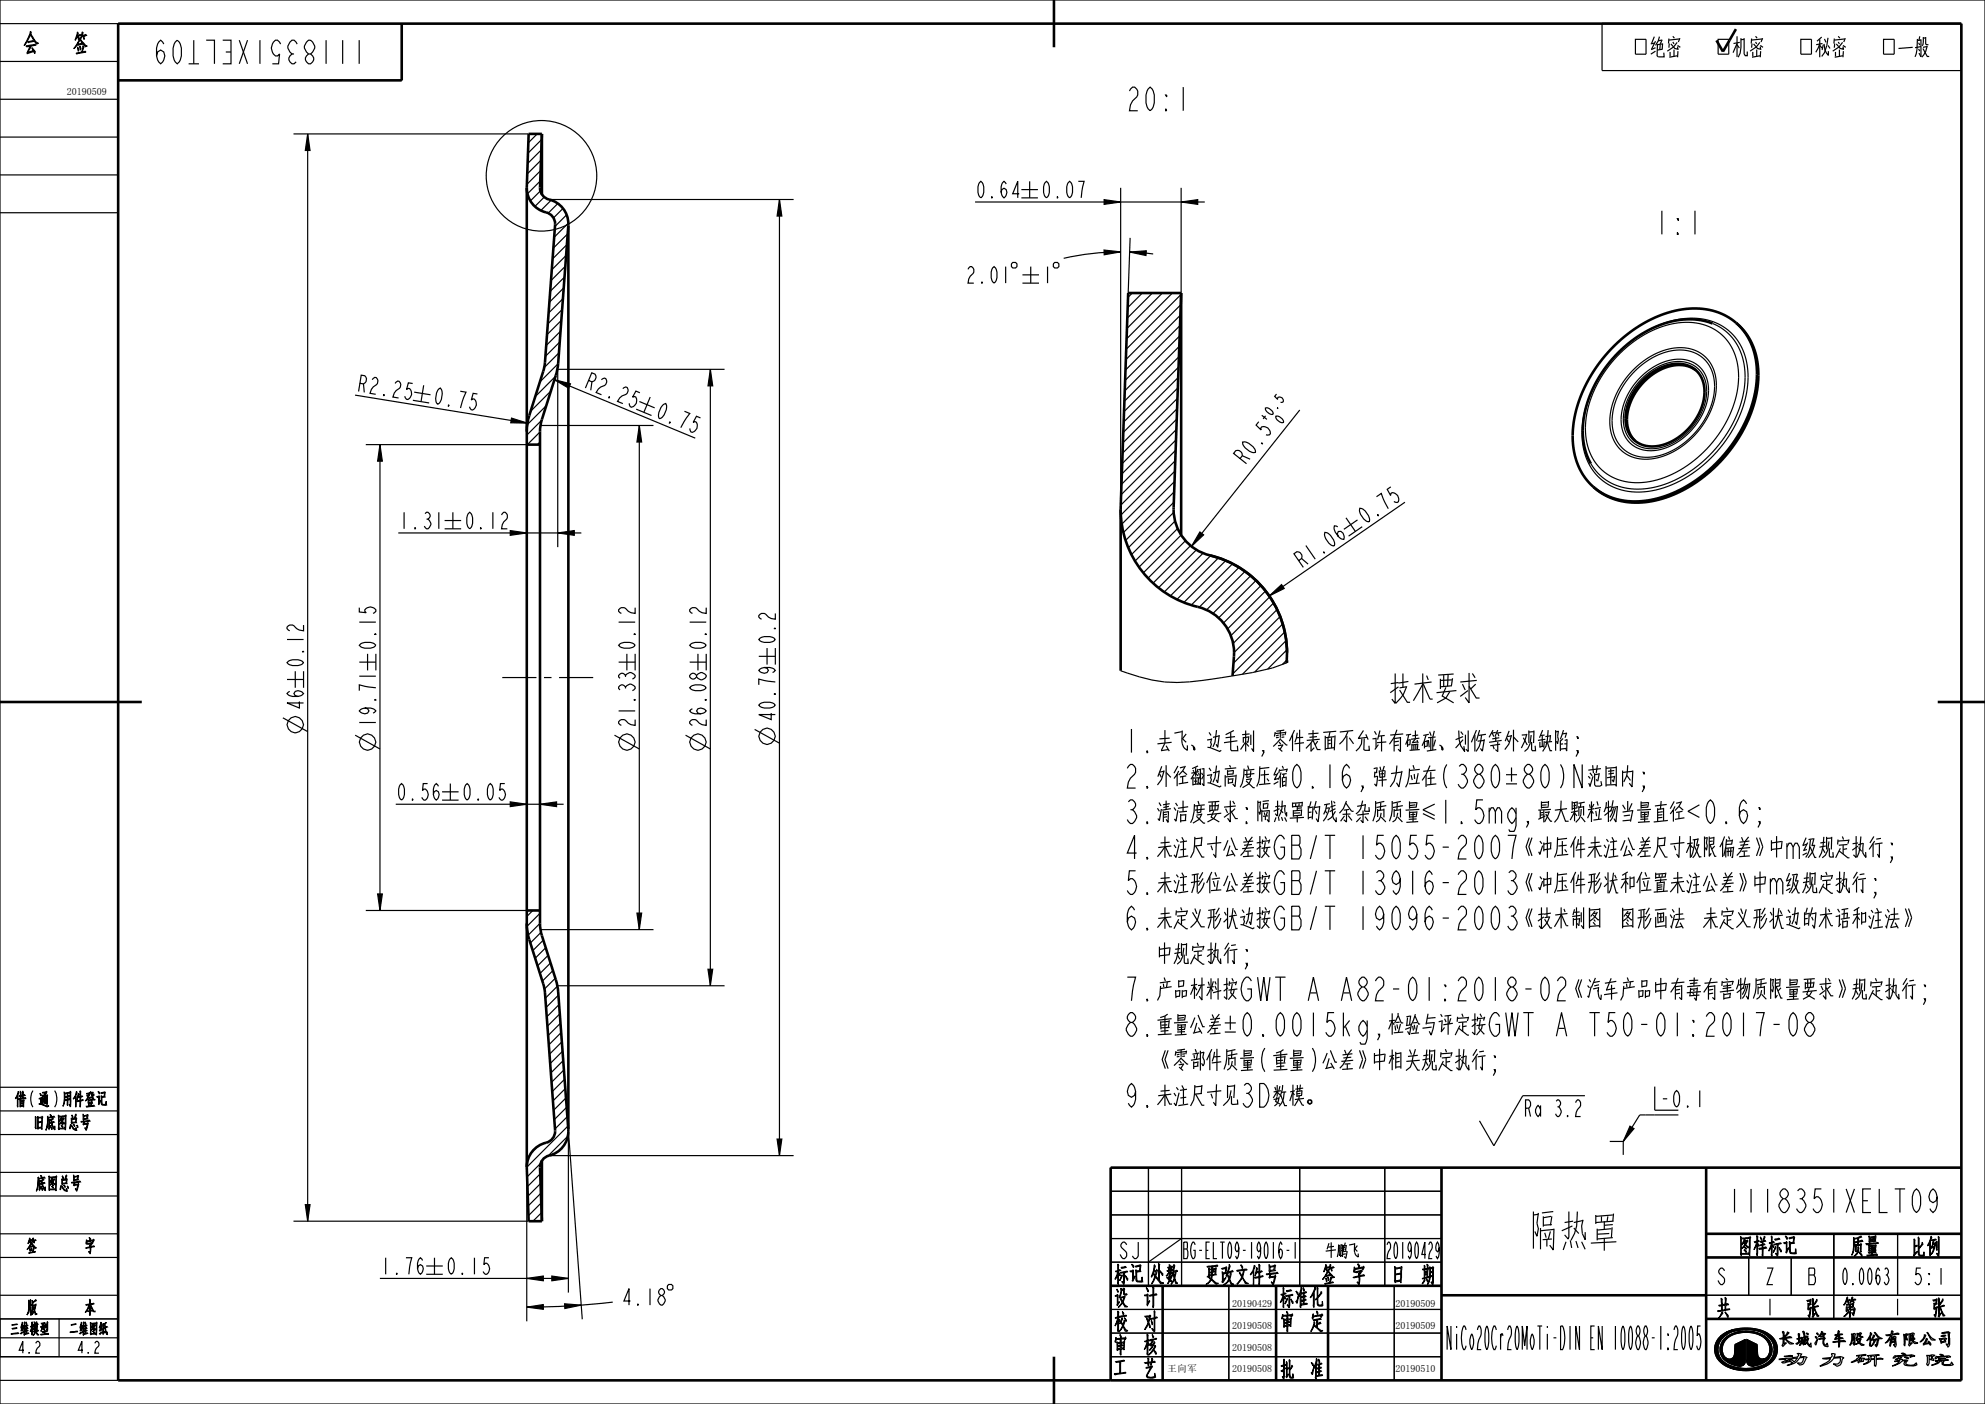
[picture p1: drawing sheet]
<svg xmlns="http://www.w3.org/2000/svg" width="420mm" height="297mm" viewBox="0 0 420 297" stroke-linecap="round" stroke-linejoin="round" font-family="sans-serif">
<defs><g id="words">
<g font-size="2.1">
<text x="14.1" y="20.1">20190509</text>
<text x="260.7" y="281.1">20190508</text>
<text x="260.7" y="276.5">20190429</text>
<text x="295.3" y="276.5">20190509</text>
<text x="295.3" y="281.1">20190509</text>
<text x="260.7" y="285.7">20190508</text>
<text x="246.9" y="290.3">王向军</text>
<text x="260.7" y="290.3">20190508</text>
<text x="295.3" y="290.3">20190510</text>
</g>
</g></defs>
<g fill="none" stroke="#000" stroke-width=".25">
<path d="M0 5h85v12h-60v-12M0 0h420v297h-420zM0 13h25M5.5 9.7l1.9-.3 .1 .2-1.1 .2v.3l-.5 .8 1.2-.2-.3-.6 .7 .8-.1 .4-.2-.4-1.4 .4-.1-.1 .6-1.4-.6 .1zM5.9 8.8l1-.2 .2 .2-1 .2zM6.4 6.6l.2 .3-.1 .3 .5 .8a1.77 1.77 0 0 0 1.1 1.2l-.4 .1-1.3-2-.7 1.6-.6 .7 .9-1.6zM16.4 6.7l.2 .4-.2 .4 .5-.2 .2 .2-.6 .2 .2 .3-.1 .4-.3-.7-.4 .8zM16.4 10l.3 .5-.1 .3zM16.9 9.7l.2 .5-.1 .4zM16.9 8l.4 .8 .8 .8 .4 .1-.5 .2-1.1-1.5-.5 .9 .8-.1 .3 .1-.9 .3-.2-.2-.8 .9 .8-1.2zM17.4 6.7l.2 .2-.2 .6 .7-.2 .2 .2-.6 .2 .1 .7-.3-.7h-.2l-.2 .4zM17.6 9.6l.1 .4-.3 .9h.6l.2 .1-1.9 .4-.2-.1 1.2-.3z"/>
<path d="M34.7 9.3l-.7-.8a3.7 3.7 0 0 0 0 5 2.09 2.09 0 0 0 .7-2.5l-.7-.4-.7 .4-.2 .8M37.1 8.9l.4-.4a3.7 3.7 0 0 1 0 5 3.9 3.9 0 0 1-.4-4.6zM39.9 13.5h2.2M41 8.5v5M43.6 8.5h1.8v5M47.1 8.5h1.8v5h-1.8M47.8 11h1.1M50.6 8.5l1.8 5M52.4 8.5l-1.8 5M55 8.5v5M59.4 9.3l-.7-.8h-.4a2.02 2.02 0 0 0 0 3.3h.4l.5-.4-.3 2.1h-1.3M61.8 11.4h.4"/>
<path d="M62.9 9.3l-.7-.8h-.4a2.36 2.36 0 0 0-.9 1.7l.4 .8 .5 .4a1.08 1.08 0 0 0-.7 1.2 1.08 1.08 0 0 0 1.1 .9l.5-.4M64.8 8.9l.5-.4h.4a2.36 2.36 0 0 1 .9 1.7l-.4 .8-.5 .4h-.4a2.36 2.36 0 0 1-.9-1.6zM65.3 11.4a1.08 1.08 0 0 0-.7 1.2 1.08 1.08 0 0 0 1.1 .9 1.14 1.14 0 0 0 .7-1 1.14 1.14 0 0 0-.7-1.1M69 8.5v5M72.5 8.5v5M76 8.5v5M239 19.3l.6-.9h.5a1.45 1.45 0 0 1 0 2.5l-.5 .4-.4 .9-.2 1.2h1.7M242.9 18.8l.5-.4a3.7 3.7 0 0 1 0 5 3.9 3.9 0 0 1-.5-4.6zM250.4 18.4v5M339 4.9h75.9v10h-75.9zM346 8.3h2.3v3.2h-2.3zM350 7.8l-.6 1.4"/>
<path d="M350 9.1l-.7 .2M350.3 8.7l-.9 1.7M350.3 10.1l-.9 .4M350.3 10.8l-1 .7M350.7 9.3l-.1 2.5 .3 .2h1.2l-.1-.9M351.1 7.8l-.2 .8-.6 1M351.3 9.4l-.1 1M351.6 8.5l-.7 .1M351.7 8.4l-.4 .9M351.8 9.3l-1.1 .1M351.8 9.2l-.1 1.2M351.8 10.4l-1.1 .2"/>
<path d="M353.1 8.2l-.1 1M353.2 9.2l-.1 .9M353.4 11v.9M353.5 9.3l.9 1 .6 .1-.1-.5M353.9 8.9l.3 .4M353.9 7.7l.4 .4M354.2 10.5v1.4M354.9 9l-.8 .9-1.3 .9M354.9 11.8l-1.7 .3M354.9 9.6l.6 .4M355 10.8l-.1 1.3M355.4 8.2l-2.3 .3"/>
<path d="M355.4 8.1l-.3 .8M363.5 8.3h2.3v3.2h-2.3zM367.5 9.2l-.8 1.9M367.5 9.4l.5 .8M367.5 7.7v4.3M368.1 9l-1.3 .2M368.4 8.1l-.2 3.1-.4 .9M369 8.1v3.3l.3 .4h.4v-.9M369 8.3l-.6 .1M370.6 8.2l-.1 1M370.7 9.2l-.1 .9M370.9 11v.9"/>
<path d="M371 9.3l.9 1 .6 .1-.1-.5M371.4 8.9l.3 .4M371.4 7.7l.4 .4M371.7 10.5v1.4M372.4 9l-.8 .9-1.3 .9M372.4 11.8l-1.7 .3M372.4 9.6l.6 .4M372.5 10.8l-.1 1.3M372.9 8.2l-2.3 .3M372.9 8.1l-.3 .8M381 8.3h2.3v3.2h-2.3zM385 9.3l-.8 1.8"/>
<path d="M385 8.3v3.8M385 9.6l.5 .6M385.4 7.8l-1 .9M385.6 9.2l-1.3 .2M385.8 9.4l-.3 1.2M385.9 9.3l.2 1.2 .8 1.2v-.9M386 8.2l.4 .8M386.8 8l-.3 1.6-.5 1.5-.6 .8M386.8 9.6l.4 .7M388.1 8.2l-.1 1M388.2 9.2l-.1 .9M388.4 11v.9"/>
<path d="M388.5 9.3l.9 1 .6 .1-.1-.5M388.9 8.9l.3 .4M388.9 7.7l.4 .4M389.2 10.5v1.4M389.9 9l-.8 .9-1.3 .9M389.9 11.8l-1.7 .3M389.9 9.6l.6 .4M390 10.8l-.1 1.3M390.4 8.2l-2.3 .3M390.4 8.1l-.3 .8M398.5 8.3h2.3v3.2h-2.3zM404.7 10l-3 .3"/>
<path d="M405.7 8.2l-.1 2.2-.4 1.6M405.9 9l.3 .5M405.9 10.3l.3 .5M406.2 7.7l-.2 .8M406.4 8.3v3.7l-.4-.8M406.4 9.9l-1.2 .2M406.4 8.5l-.7 .1M406.9 10.3l.9 1.6h.4M406.9 7.8v1.1l-.2 .8M407.4 7.8v1.5l.2 .1h.4M407.4 8l-.5 .1M407.7 9.9l-.8 .1"/>
<path d="M407.8 9.7l-.4 1.2-.8 1.2M0 37h25M0 29h25M0 21h25M62.1 28.3h49.8M65.1 28.3l.5 3.5h-1zM65.1 28.3v230M113.7 28.3l-1.9 1.9M114.3 38.3l-2.7 2.7M114.4 36.1l-2.9 2.9M114.5 33.9l-2.9 2.9M114.5 31.7l-2.9 2.9"/>
<path d="M114.6 29.5l-2.9 2.9M207.2 38.6l.3-.2a2.59 2.59 0 0 1 0 3.5 2.73 2.73 0 0 1-.3-3.3zM212.9 38.9l-.5-.5a2.59 2.59 0 0 0 0 3.5 1.46 1.46 0 0 0 .5-1.8l-.5-.3-.4 .3-.2 .6M217.9 38.4v3.5M221.1 38.6l.3-.2a2.59 2.59 0 0 1 0 3.5 2.73 2.73 0 0 1-.3-3.3zM226 38.6l.3-.2a2.59 2.59 0 0 1 0 3.5 2.73 2.73 0 0 1-.3-3.3zM228.2 38.4h1.2l-.6 3.5M237.1 39.7v68M246.6 23l.3 .4h-.3zM246.6 20.1h.3v.4zM249.9 39.7v22.3M0 45h25"/>
<path d="M114.3 40.4l-2.1 2.1M115.2 41.7l-2 2M116.2 42.2h51.7M116.6 42.3l-2.2 2.2M118 43.1l-2 2M119.1 44.1l-2 2M119.4 58.6l-3 3M119.6 56.3l-3 3.1M119.8 54l-3 3.1M119.9 45.4l-2.5 2.5M119.9 51.7l-3 3.1M120.1 49.5l-3 3"/>
<path d="M120.3 47.2l-3 3M164.9 42.2l.5 3.5h-1zM164.9 42.2v202.3M204.8 57l.5-.6h.3a1.16 1.16 0 0 1-.3 2l-.3 .6-.2 .9h1.2M206.3 42.7h48.6M207.7 59.6l.2 .3h-.2zM209.8 41.6l.2 .3h-.2zM210 56.7l.3-.3a2.59 2.59 0 0 1 0 3.5 2.73 2.73 0 0 1-.3-3.2zM212.8 56.4v3.5M214.3 55.5h.6l.3 .3v.6l-.3 .3h-.6l-.3-.3v-.6zM215.7 41h-1.4l1-2.6v3.5M216.1 40.1h3.5"/>
<path d="M216.1 41.9h3.5M216.3 58.1h3.5M216.3 59.9h3.5M218.1 56.4v3.5M221.6 56.4v3.5M223.2 55.5h.5l.3 .3v.6l-.3 .3h-.5l-.3-.3v-.6zM223.7 41.6l.2 .3h-.2zM233.6 52.9l3.5 .4-3.5 .6zM233.6 42.2l3.5 .5-3.5 .5zM237.1 53.3a54.1 54.1 0 0 0-12 1.3M239 53.3l3.5-.2v1zM239 53.3l5 .4"/>
<path d="M239.1 50.3l-.4 11.7M249.9 42.7l3.5-.5v1zM351.6 44.6v5M354.9 49.2l.2 .4h-.2zM354.9 46.2h.2v.5zM358.6 44.6v5M117.5 79.6l-4.3 4.3M118.1 76.9l-3.9 3.9M118.3 74.6l-3.2 3.2M118.4 72.4l-3 3M118.6 70.1l-3 3M118.8 67.8l-3.1 3"/>
<path d="M118.9 65.5l-3 3M119.1 63.2l-3 3M119.3 60.9l-3.1 3M150.3 78.1l.5 3.5h-1zM150.3 78.1v130.4M153.3 78.1h-35.3v37.6M239.6 62l-.9 .9M241.7 62l-3.1 3.1M243.8 62l-5.3 5.3M246 62l-7.6 7.5M248.1 62l-9.7 9.7M249.3 79.9l-11.6 11.6"/>
<path d="M249.4 77.7l-11.6 11.6M249.4 75.5l-11.6 11.6M249.5 73.3l-11.6 11.6M249.6 71.1l-11.6 11.6M249.7 68.9l-11.6 11.6M249.8 66.7l-11.7 11.6M249.8 64.5l-11.6 11.6M249.9 62.3l-11.6 11.6M75.1 83.6l36.5 5.9M76.2 81.1l.7 .1a1.01 1.01 0 0 0 .3-1.7l-.8-.1-.5 3.4M76.9 81.2l.2 1.8M77.4 94.1h34.1"/>
<path d="M78.8 80.3l.5-.5 .3 .1a1.16 1.16 0 0 1-.6 1.9l-.4 .6-.3 .8 1.2 .2M80.4 94.1l.5 3.5h-1zM80.4 94.1v98.5M81.2 83.4l.1 .3h-.1zM83.6 81.1l.5-.5 .3 .1a1.16 1.16 0 0 1-.6 1.9l-.4 .6-.3 .8 1.2 .2M87.3 81.1l-.9-.1-.4 1.4 .4-.2a1.12 1.12 0 0 1 .4 1.8l-.5 .5h-.3l-.4-.7M87.4 84.7l3.4 .5M87.6 83l3.5 .5M89.6 81.5l-.5 3.5M92.8 82.3l.4-.2a2.59 2.59 0 0 1-.6 3.4 2.73 2.73 0 0 1 .2-3.2zM94.9 85.6l.1 .3h-.1zM97.4 82.8l1.2 .2-1.2 3.3"/>
<path d="M101 83.4l-.9-.2-.4 1.4 .4-.2a1.12 1.12 0 0 1 .4 1.8l-.5 .5h-.3l-.4-.7M108.2 88.4l3.4 1.1-3.5-.1zM114.3 91.4l-2.7 2.7M114.3 93.5l-.6 .6M114.3 90h24M114.6 88.9l-3.1 3.2M115.6 85.8l-4 4M116.6 82.7l-4.3 4.3M117.3 80.3l3.4 .9-.4 .9zM117.3 80.3l29.8 12.4M124.5 80.5l.7 .3a1.01 1.01 0 0 0 .7-1.6l-.7-.3-1.3 3.2M125.2 80.8l-.2 1.8"/>
<path d="M127.2 80.3l.7-.3 .3 .1a1.16 1.16 0 0 1-1.1 1.8l-.5 .4-.5 .7 1.2 .5M128.9 83.9l.1 .3-.2-.1zM131.8 82.2l.6-.3 .3 .1a1.16 1.16 0 0 1-1.1 1.7l-.5 .5-.4 .7 1.1 .5M134.6 86.6l3.2 1.3M135.3 90l.5 3.5h-1zM135.3 90v106.7M135.3 84.9l3.2 1.4M135.4 83.1l-.9-.4-.7 1.3 .4-.1a1.12 1.12 0 0 1 .1 1.9l-.7 .3-.3-.1-.2-.7M137.6 84l-1.4 3.2M140.2 85.7l.7-.3a2.59 2.59 0 0 1-1.4 3.2 2.39 2.39 0 0 1 .7-2.9zM141.8 89.2v.3h-.2zM144.8 87l1.2 .5-2 3"/>
<path d="M148.2 88.4l-.8-.3-.7 1.2 .4-.1a1.12 1.12 0 0 1 0 1.9l-.7 .4-.2-.2-.2-.7M248.6 99.6l-11.2 11.3M248.7 97.4l-11.5 11.5M248.7 95.2l-11.6 11.7M248.8 93.1l-11.6 11.6M248.9 90.9l-11.6 11.6M249 88.7l-11.6 11.6M249.1 86.5l-11.7 11.6M249.1 84.3l-11.6 11.6M249.2 82.1l-11.6 11.6M262.4 97l.5-.6a1.01 1.01 0 0 0-1.4-1.1l-.5 .6 2.7 2.2M262.9 96.4l1.6 .7"/>
<path d="M262.9 93.5a2.59 2.59 0 0 1 2.8 2.2 2.59 2.59 0 0 1-2.8-2.2zM266.3 89.2l-.5 .7 1 1.1v-.5a1.12 1.12 0 0 1 1.8 .5l.2 .7-.2 .3h-.7M266.9 93.7l.3 .1-.1 .1zM267 87.8l1.1 .9M267.7 86.3a1.42 1.42 0 0 1 1.7 1.3 1.42 1.42 0 0 1-1.7-1.3zM267.8 88l-.5 .6M269.9 88.1a1.42 1.42 0 0 1 1.7 1.3 1.42 1.42 0 0 1-1.7-1.3zM270.1 83.4l-.4 .4 .6 .7v-.3a.7 .7 0 0 1 1-.1 .7 .7 0 0 1 .1 1h-.5M270.2 86.3h.2zM275 86.7l-22.9 28.9M84.3 112.7h38.7M85.5 108.4v3.5"/>
<path d="M87.8 111.6l.1 .3h-.1zM89.9 108.7l.3-.3a.76 .76 0 0 1 .8 .6 .76 .76 0 0 1-.4 .8 1.07 1.07 0 0 1 .6 1.2 1.07 1.07 0 0 1-1 .9l-.4-.6M90.2 109.8h.4M92.8 108.4v3.5M94.1 110.1h3.5M94.1 111.9h3.5M95.8 108.4v3.5M99.1 108.7l.3-.3a2.59 2.59 0 0 1 0 3.5 2.73 2.73 0 0 1-.3-3.2zM101.7 111.6l.1 .3h-.1zM104.3 108.4v3.5M106.1 108.9l.5-.5h.3a1.16 1.16 0 0 1-.3 2l-.3 .6-.2 .9h1.2M108 112.2l3.5 .5-3.5 .5z"/>
<path d="M118 112.7l3.5-.5v1zM248.4 108.4l-9 8.9M248.4 106.2l-9.6 9.7M248.4 104l-10.2 10.3M248.5 101.8l-10.8 10.8M248.6 110.2l-8.4 8.5M249.2 111.8l-8.2 8.2M249.9 113.2l-8 8M250.8 114.4l-7.9 7.9M251.9 115.4l-7.9 7.9M253.2 116.3l-8.1 8M253.9 112.5l.8 .7-2.6 2.4z"/>
<path d="M254.6 117l-8.2 8.2M256.2 117.5l-8.5 8.5M257.8 118l-8.8 8.8M259.3 118.6l-8.8 8.8M260.8 119.3l-8.7 8.7M274.8 118.6l.6-.5a1.01 1.01 0 0 0-1-1.4l-.6 .4 2 2.9M275.4 118.1l1.4 1.2M276.3 115.4l2 2.9M280 116.7l.3 .2-.1 .1zM280.3 112.6a2.59 2.59 0 0 1 2 2.9 2.59 2.59 0 0 1-2-2.9zM283.1 111.4l-.8-.2a2.59 2.59 0 0 0 2 2.9 1.46 1.46 0 0 0-.6-1.7h-.5l-.2 .5 .2 .6M284.8 109.5l2 2.9"/>
<path d="M287.2 110l-2.9 2M287.7 107.5a2.59 2.59 0 0 1 2 2.9 2.59 2.59 0 0 1-2-2.9zM288.2 111.4l-2.9 2M291.3 105.1l1-.7 1.4 3.2M291.4 108.8l.3 .2-.1 .1zM294.3 103l-.8 .5 .7 1.3 .1-.4a1.12 1.12 0 0 1 1.6 1v.7l-.3 .2-.7-.2M297.3 106.2l-28.7 19.9M60.7 135.3h3.5M61 139.9a2.73 2.73 0 0 1 3.2 .3 2.59 2.59 0 0 1-3.5 0zM63.9 137.9l.3-.2v.2zM64.2 132.2v1.2a2.38 2.38 0 0 1-2-1 1 1 0 0 0-1.5 .3v.3l.6 .4M76 128.5v1l1.5 .1-.3-.3a1.12 1.12 0 0 1 1.7-.8l.6 .5v.3l-.6 .5"/>
<path d="M76 131.6h3.5M76.3 136.2a2.73 2.73 0 0 1 3.2 .3 2.59 2.59 0 0 1-3.5 0zM77.8 138.3v3.5M79.2 134.2l.3-.1v.1zM79.5 138.3v3.5M130.9 131.6h3.5M131.2 136.2a2.73 2.73 0 0 1 3.2 .3 2.59 2.59 0 0 1-3.5 0zM132.6 138.3v3.5M134.1 134.2l.3-.1v.1zM134.4 128.5v1.3a2.38 2.38 0 0 1-2.1-1.1 1 1 0 0 0-1.4 .3v.3l.6 .5M134.4 138.3v3.5M145.9 131.6h3.5"/>
<path d="M146.2 136.2a2.73 2.73 0 0 1 3.2 .3 2.59 2.59 0 0 1-3.5 0zM147.7 138.3v3.5M149.1 134.2l.3-.1v.1zM149.4 128.5v1.3a2.38 2.38 0 0 1-2-1.1 1 1 0 0 0-1.5 .3v.3l.6 .5M149.4 138.3v3.5M160.5 138.8h3.5M160.8 135a2.73 2.73 0 0 1 3.2 .3 2.59 2.59 0 0 1-3.5 0zM162.3 137.1v3.5M163.8 133l.2-.2v.2zM164 129.8v1.2a2.38 2.38 0 0 1-2-1.1 1 1 0 0 0-1.5 .3v.3l.6 .5M164 137.1v3.5M262.2 120l-8.5 8.5"/>
<path d="M263.4 120.9l-8.1 8.1M264.6 121.8l-8 8M265.8 122.8l-8 7.9M266.8 123.9l-7.9 7.9M267.8 125l-8.1 8.1M268.6 126.1l2.6-2.4 .5 .8zM268.7 126.2l-8.3 8.3M269.5 127.6l-8.6 8.5M270.2 128.9l-9.1 9.2M270.9 130.4l-9.9 9.9M271.4 132l-10.6 10.6M271.8 133.7l-8.9 8.9"/>
<path d="M272.1 135.5l-6.6 6.7M272.3 139.6l-1 .9M272.3 137.5l-4.1 4M59.9 151.8l5.2 3M60.7 143.7h3.5M61.3 146.3l-.6 .4a2.59 2.59 0 0 0 3.5 0 1.46 1.46 0 0 0-1.7-.4l-.3 .4 .3 .5 .6 .1M62.5 142v3.5M63.4 148.4v1.4l-2.7-1.1h3.5M64.2 142v3.5M75.1 155.5l5.3 2.9M76 140.1h3.5M76 152.8h3.5"/>
<path d="M76 143h3.5M77.2 149.8l.6 .1 .3 .5a1.15 1.15 0 0 1-2.1 0 2.59 2.59 0 0 1 3.5 0l-.6 .4M79.2 148.1l.3-.2v.2zM79.5 145.5l-3.5-.6v1.2M106.3 143.3h7.2M115.1 143.3h1.6M118.3 143.3h7.2M130 155.5l5.3 2.9M130.9 150.4h3.5M130.9 140.1h3.5M131.2 145.9l-.3-.3a.76 .76 0 0 1 .6-.7 .76 .76 0 0 1 .8 .4 1.07 1.07 0 0 1 1.2-.6 1.07 1.07 0 0 1 .9 .9l-.6 .5M131.2 143.5l-.3-.3a.76 .76 0 0 1 .6-.8 .76 .76 0 0 1 .8 .5 1.07 1.07 0 0 1 1.2-.6 1.07 1.07 0 0 1 .9 .9l-.6 .5"/>
<path d="M132.3 142.9v.3M132.3 145.3v.3M134.1 148.1l.3-.2v.2zM134.4 152.2v1.3a2.38 2.38 0 0 1-2.1-1.1 1 1 0 0 0-1.4 .3v.3l.6 .5M145.1 155.5l5.2 2.9M145.9 140.1h3.5M146.2 145.2a2.73 2.73 0 0 1 3.2 .3 2.59 2.59 0 0 1-3.5 0zM146.5 149.9l-.6 .5a2.59 2.59 0 0 0 3.5 0 1.46 1.46 0 0 0-1.7-.5l-.3 .5 .3 .4 .6 .2M147.4 142.9a.76 .76 0 0 0-.9-.5 .76 .76 0 0 0-.6 .8 .8 .8 0 0 0 .8 .5 .8 .8 0 0 0 .7-.5M147.7 142.6a1.02 1.02 0 0 1 1-.3 1.02 1.02 0 0 1 .7 .9 1.07 1.07 0 0 1-1.1 .6 1.07 1.07 0 0 1-.9-.9zM149.1 148.1l.3-.2v.2zM149.4 152.2v1.3a2.38 2.38 0 0 1-2-1.1 1 1 0 0 0-1.5 .3v.3l.6 .5"/>
<path d="M159.7 154.3l5.2 2.9M160.8 148.9a2.73 2.73 0 0 1 3.2 .3 2.59 2.59 0 0 1-3.5 0zM161.7 141.2l.6 .2 .3 .4a1.15 1.15 0 0 1-2.1 0 2.59 2.59 0 0 1 3.5 0l-.5 .5M163.2 150.8v1.4l-2.7-1h3.5M163.8 146.9l.2-.2v.2zM164 144.3l-3.5-.6v1.2M239.4 154.2v5M242.7 158.8l.2 .4h-.2zM246.5 154.4v2.8l-.8 1.5M246.7 157.8l.7 1.1M247.2 158.6l-1.5 .2M247.5 156.1l-2.2 .2"/>
<path d="M247.9 157l-3 .4M250.1 156.1l.9 .9M250.1 154.8l-1.6 .3M250.2 154.5l-.1 2.3a2.05 2.05 0 0 0 1.1 1.9v-1M251 155.3l-.8 .9M252.1 157.6a.99 .99 0 0 1 .7 1h-.2l-.1-.7M255.5 158.1l.6 .1 2 .8 .3-.3M255.8 154.9l.4 .7M256.3 156.4l-.9 .1M256.4 156.2l-.2 .8 .1 .4-.2 .8M257.4 154.4l-.3 2.6-.4 1M258 155.5l-.3 2.6-.4-.7"/>
<path d="M258 155.7l-1.3 .3M260.4 154.9v3.7l.2 .2h1.3l-.1-1M261.1 154.5l-1.8 .9M261.3 155.8l-2 .3M261.8 156.7l-2.8 .4M263.1 155.9v1.2M263.6 157.1l.6 .8M263.6 156.9l-1.1 1.7M263.6 154.5v4.5M263.8 156.8l.3 .3M264.2 155.9l-1.1 .2M264.2 155.7l-.1 1.3"/>
<path d="M264.4 155.3l-1.6 .1M264.7 155.4v2.2M265.2 154.5v4.5l-.4-.7M267.4 159.2l-.2-.4h.2v.4l-.4 .8M269.8 154.9l-.1 .9M270.5 158.2l.8 .8M270.6 156l-.6 .1M270.6 155.5l-.6 .2M270.7 156.9l.3 .5M270.9 156.4l1.3 1.2h.2M270.9 154.6v1.5M271 156.2l-1.6 1.7"/>
<path d="M271.4 157.6l-1 .2M271.5 157.5l-.7 1.1M271.7 155.4l-.5 .1M271.7 154.4l-1.6 .3M271.7 155.9l-.5 .1M272.1 154.8l-.2 .7M272.1 154.9l-2.3 .3M272.3 140.2l-3.1 1.1-4.2 1-8.6 1.4a32 32 0 0 1-17.9-1.3l-1.4-.5M273.5 155.4v3.5M273.9 154.4l-1.1 2.4M274.5 155l-.5 2M275 154.4v4.6"/>
<path d="M275.7 156l-1.4 .1M275.9 157.1l-2 .3M277.4 157.2v1.7M277.8 156.5l-1.5 1.8M277.8 156.6l.9 2h.7M277.8 154.4v2.1M278.1 158.2l-.8 .8M278.7 155.8l-1.6 .2M278.8 156.8l-.6 .8M279 155.1l-2.2 .2M279.2 156.4l-2.7 .2M280.4 155.7v3"/>
<path d="M281 156v2.3M281.4 154.9l-.2 1.1M281.6 156.5l-.6 .1M281.6 157.3l-.6 .1M281.7 156v2.2M282.3 158.2l-1.9 .2M282.4 155.8l-2 .3M282.5 155.6l-.2 3.1M282.7 154.7l-2.7 .2M285 155.7v3.1M285.2 154.7l-.5 1.3-1.3 1.4M285.5 156.1l.9 1.3"/>
<path d="M286.3 154.5l-2.8 .4M288.2 156.3l-.1 1.1-.5 .8-.7 .7M288.5 154.5l-1.1 1.7 1.8-.2M288.7 156.2l-.1 2.4 .2 .1h.9v-.9M289 155.3l.5 1.2M290.8 154.7l.4 .7M291.2 156.2l-.8 .1M291.2 156.1v2.1M291.7 157.5l-.8 1.1M292 154.5l-.5 2M292.3 155.7v3.3M293 155.6l-1.3 .1"/>
<path d="M293.3 156.9l-2 .2M295 156v3M295.2 142.5v6.3l-.7-.9M295.6 154.4l-.6 1.6-1 1.4M295.9 144.4l-1.6 .2M295.9 145.3l-1.7 1.2M296 156.8l-1 .1M296 157.6l-1 .2M296.1 146l1.7 2.6h.6M296.3 155.9v3.1l-.5-.5M296.3 156.1l-1.3 .1M296.8 142.5v2.9"/>
<path d="M296.9 155.3l-2.7 .2M297.5 145.3l-1.4 .2M297.7 145.2l-.7 1.7-1.7 1.9M297.8 156.5v1.5M298 144.2l-2.1 .3M298.1 155.4l-.7 2.1M298.3 156.5l-.5 .1M298.4 157.5l-.6 .1M298.4 156.4l-.1 1.1M298.6 155.3l-1.1 .2M298.7 157.4v1.3M299.2 157.6v1"/>
<path d="M299.5 154.5v1.7M299.5 156.3l-.7 .8 1.1-.2M299.6 157.6v1M299.8 156.5l.3 .7M300 157.4l-1.3 .2M300 157.4l-.1 1.2M300.1 155.5l-1.3 .2M300.3 156.1l-1.7 .3M300.4 158.6l-2.2 .1M301 144.7l-1.9 3.5M301 142.5v6.2M301.2 144.7l1.4 3.2h.5"/>
<path d="M301.4 156.8v1.5M301.7 155.5l-.8 2.3M301.9 142.9l.3 .9M302 156.8l-.6 .1M302 156.5v1.3M302.1 157.8l-.7 .1M302.2 156.5l.2 1.6M302.3 155.3l-1.1 .3M302.5 154.8l.3 .9M302.7 156.1v2.6M302.9 144.3l-3.6 .4M303.2 156.1v2.5"/>
<path d="M303.5 154.6l-.3 1.4M303.7 156.5l-.4 1.4M303.7 155.9l-1.5 .2M303.9 158.6l-2 .3M304.6 157.6a.99 .99 0 0 1 .7 1h-.2l-.1-.7M304.8 143.6v2.1M305.1 147.2l2.5 1.5M305.5 142.8v2.4M305.9 145.4l-.8 1.9M306.4 142.7l-.1 2.5M306.8 146.3l-.9 1.4-1.8 1M307.2 145.1l-2.4 .2"/>
<path d="M307.2 143.8l-2.4 .1M307.3 143.5l-.2 1.6M307.6 142.6l-3.3 .2M308.2 146.1l-4.2 .4M308.7 154.5v2l.4 1.3 .8 1.2-.2-1.2M309.1 154.8l.5 .6M309.4 144.7l.6 1.3M309.6 156.5l-1.6 1.7M309.6 155.8l-1.6 .7M310.1 155.4v2.1M310.6 146.1l-1.6 1.2M310.7 154.5v4.5l-.5-.5"/>
<path d="M310.8 142.4v6.3l-.8-1.2M310.8 145.2l1.6 2.5h.7M311.5 142.5l.6 .9M312.1 155.5v3.5M312.2 144.7l-1 1M312.4 154.4l-1.1 2.6M312.5 143.9l-3.5 .4M313.1 154.4l-.7 2.3M313.5 155.5l-.5 2.4-.7 1.1M314.1 156.4l-.4 2.5-.5-.6M314.1 156.6l-1.4 .2M314.4 155.3l-1.6 .3"/>
<path d="M315.7 155.1l.4 .7M315.9 157.8l.3 .7M315.9 154.4l-.8 1.6M316.4 158.6l.5 .3M316.5 155.8v1M316.5 154.9l-.9 .2M316.9 156.9v2.1M316.9 155.1l.3 .6M316.9 154.4l-.6 1.4M317.2 156.1l-1.5 .2M317.4 157.4l-2.1 .4M317.7 154.9l-1 .2"/>
<path d="M317.7 156.6l-2.6 .4M318.8 156.1l.4 .8M319.3 154.6l-.8 2.2M319.8 155.5l-.6 1.9-.8 1.2M319.8 155.7l-.9 .1M320.2 154.4v4.6M320.2 155.9l1 1M322.3 156.1l.9 1.5M323 155.4l-1 .1M323.1 155.3l-.5 1.6-.7 1.3M323.5 154.5v2.7M324 155.5l-.3 1.9-.5 1-.6 .6"/>
<path d="M324.1 156.9v1.7l.1 .2h.7l-.1-1M324.6 154.5l-.1 2.7M324.6 154.8l-1.1 .1M325.8 156.9v1.3M326.3 155.6v2.3M326.4 154.4l-.7 1.7M326.7 157.8l-.9 .2M326.7 156.8v1.4M326.8 155.5l-.9 .1M327 156.4l-1.6 .2M327.1 157.9l-.7 1.1M327.4 157l.6 1.8h.4"/>
<path d="M327.6 154.4l-.2 2.1-.3 1.5M328.1 155.7l-1.1 .1M328.1 155.5l-.2 1.4M328.4 156.9l-1.6 .1M329.2 154.4v4.4M329.7 154.6l-.1 1.2 .1 .6-.1 1-.3-.6M329.7 154.7l-.5 .2M330.2 156.6v2.3M330.7 157.4h-.5M330.7 156.2l-.5 .6M330.8 154.4l-.6 2M331 157.4h.6"/>
<path d="M331.5 155.1l-.9 .2M331.5 155l-.3 1.1M331.6 156.4l-.1 2.5-.2-.6-1.1 .2M331.6 156.5l-.5 .1M333.7 155.9h.2v.4zM333.9 159.2l-.2-.4h.2v.4l-.4 .8M83.7 170.1h35.6M84.7 166l.3-.2a2.59 2.59 0 0 1 0 3.5 2.73 2.73 0 0 1-.3-3.3zM87.3 169l.1 .3h-.1zM90.5 165.8h-.9l-.2 1.4 .3-.3a1.12 1.12 0 0 1 .8 1.8l-.5 .6h-.3l-.5-.6M92.8 166.3l-.5-.5a2.59 2.59 0 0 0 0 3.5 1.46 1.46 0 0 0 .5-1.8l-.5-.3-.5 .3-.1 .6M93.5 167.5h3.5"/>
<path d="M93.5 169.3h3.5M95.3 165.8v3.5M98.5 166l.3-.2a2.59 2.59 0 0 1 0 3.5 2.73 2.73 0 0 1-.3-3.3zM101.1 169l.2 .3h-.2zM103.4 166l.3-.2a2.59 2.59 0 0 1 0 3.5 2.73 2.73 0 0 1-.3-3.3zM106.8 165.8h-.9l-.2 1.4 .3-.3a1.12 1.12 0 0 1 .8 1.8l-.5 .6h-.3l-.4-.6M108 169.6l3.5 .5-3.5 .5zM114.3 170.1l3.5-.5v1zM238.5 162.5l.7-.8h.4a1.45 1.45 0 0 1 0 2.5l-.4 .4-.5 .9-.2 1.2h1.8M238.7 169.6l.5-.4a1.08 1.08 0 0 1 1.1 .9 1.08 1.08 0 0 1-.7 1.2 2.36 2.36 0 0 1 .9 1.7l-.4 .8-.5 .4h-.4l-.7-.8M239.2 171.3h.4M242.7 166.3l.2 .4h-.2z"/>
<path d="M242.7 173.8l.2 .4h-.2zM244.9 171l.4 .6M245.2 169.8l.5 .7M245.3 163.6l.4 .8M245.7 171.1l-.4 2.5-.3-.4M245.8 162.1l-.8 2.2M246.2 171.6v2.3M246.3 163l-.6 1.9-.8 1.2M246.3 163.2l-.9 .1M246.5 179.1l-1.6 2.1M246.5 176.9v4.6M246.6 179.1l.9 2h.5"/>
<path d="M246.7 161.9v4.6M246.7 169.4v1.8M246.7 163.4l1 1M246.9 172.3l-.7 .1M247 172.8l-.8 .1M247.2 171.6v2.4l-.5-.7M247.2 171.7l-1 .2M247.3 170.6l-1.1 .2M247.5 170l-1.4 .3M247.5 178.2l-1.9 .1M247.7 171.1l-1.8 .3M247.8 179l-2.7 .3"/>
<path d="M248.4 164.7l.7-.9v2.5M248.4 170.8l.4 .7M248.4 178.7l.4 .7M248.7 169.9l.5 .6M248.9 177.5l.4 .6M249.2 171.4l-.4 2.3-.3-.5M249.2 162l-.8 1.6M249.4 163.1l-.3 .7M249.5 178.6l-.7 2.8-.4-.6M249.8 172.2v1.8M250.1 177.1l.4 .8M250.2 163.1l1 .8"/>
<path d="M250.2 164.3v1.4M250.3 169.4v2.3M250.4 178v3.1M250.7 162.2l-1 .2M250.8 162l-.6 1.1-.8 .9M250.9 172.2l-.1 1.4M250.9 172.4h-1.1M251 164.1l-1.3 .3M251 173.6h-1.2M251 179.6l-1.3 .2M251.2 171.6l-1.7 .2M251.2 177.9l-1.5 .3"/>
<path d="M251.4 165.5l-2 .3M251.4 170.7l-2.2 .3M252.4 164.4v1.7M252.4 162.9l.3 .3M252.7 165.3h.6M252.7 170.1v1.6l-.4 1.5-.4 .8M252.8 177l-.2 3.2-.7 1.3M252.8 163.5l-.8 1.4M253 179l1.3 2.3h.5M253 162.4v1.9M253 164.7v1.1M253 163.6l.5 .5"/>
<path d="M253.2 172.7l1.5 1.4h.3M253.3 170.5v1.5M253.5 165.8l-1.1 .2M253.5 162.7l-.3 .6M253.5 162l-1.3 .6M253.5 169.4l.2 .9M253.6 164.5l-1.2 .1M253.6 164.4l-.1 1.7M253.6 163.6l.2 .4M253.7 163.2l-1.6 .4M254 162.6v3.4l-.4-.5M254 162.8h-.4"/>
<path d="M254 164.2l-.4 .7M254.2 171.8l-.9 .1M254.2 170.5l-.1 1.3M254.2 163.5l.3 .5M254.2 172.3l-1 .1M254.3 172.1l-.6 1.2-1.3 .8M254.3 178.8l-1.6 .2M254.3 177l-.1 1.8M254.3 177.3l-1.5 .1M254.7 162.5v3.7l-.4-.5M254.7 162.6l-.5 .1M254.7 164l-.5 .9"/>
<path d="M254.9 170.3l-2.2 .2M254.9 171.1l-2.1 .3M255.5 165.6l.6 .1 2 .8 .3-.3M255.8 162.4l.4 .7M256 170.3v1.5M256.2 172.8l1.8 1.1M256.2 178.9l.4 1M256.3 163.9l-.9 .1M256.4 163.7l-.2 .8 .1 .4-.2 .8M256.5 169.7v1.7M256.8 171.5l-.6 1.4M257.2 169.6l-.1 1.8"/>
<path d="M257.4 161.9l-.3 2.6-.4 1M257.4 172.2l-.6 1-1.3 .7M257.4 176.9l-.2 4.5-.5-.7M257.7 171.3l-1.7 .2M257.7 170.4l-1.7 .1M257.8 170.2l-.1 1.1M258 163l-.3 2.6-.4-.7M258 163.2l-1.3 .3M258 169.5l-2.3 .2M258.4 172l-3 .4M258.4 178.2l-3 .4M259.2 164v2.4"/>
<path d="M259.3 171.1l.4 .8M259.7 162.9v1.1M259.8 177.8l-.9 2.1M259.9 164.6v1.2M260.2 161.9l.2 .5M260.2 172l-1.2 .9M260.2 178.9l-.5 2.1M260.3 169.4v4.5l-.6-.8M260.3 171.4l1.1 1.8h.5M260.5 177.2l1 2.5h.4M260.6 179.9l.7 1.2M260.8 164.8l-.9 .1"/>
<path d="M260.8 169.4l.4 .7M260.9 164.6l-.2 .9M260.9 163l-1.2 .2M260.9 165.5l-1 .2M261 162.9l-.1 .8M261 163.7l-1.3 .1M261.3 171.1l-.7 .7M261.5 164.1l-2.3 .3M261.5 170.5l-2.5 .2M261.6 163.9l-.3 2.5-.5-.6M261.6 162.4l-2.4 .3M263.2 162.6v1.6l-.4 1.5-.4 .8"/>
<path d="M263.5 177.1l.3 .8M263.7 165.2l1.5 1.4h.3M263.7 173.8l.2 .4h-.2zM263.7 170.9h.2v.4zM263.8 163v1.5M264 161.9l.2 .9M264.7 164.3l-.9 .1M264.7 163l-.1 1.3M264.7 164.8l-1 .1M264.8 164.6l-.6 1.2-1.3 .8M264.9 178.6l-1.7 .2M265 177l-.8 1-.3 1-.7 1.3-.7 .7"/>
<path d="M265.2 177.9l-2.1 .3M265.3 179.3l-2.5 .2M265.4 162.8l-2.2 .2M265.4 163.6l-2.1 .3M266.2 169.4v4.3M266.6 162.1l-.1 2.3-.2 1-.4 1M266.6 176.9v4.5l-.6-.6M266.7 169.5l-.1 1.2 .1 .7-.1 .9-.3-.6M266.7 169.7l-.5 .1M266.8 179l-.9 .7M266.9 178.2l-1 .1M267 171.3v2.5"/>
<path d="M267.2 177.6l-.1 1M267.3 169.9v1.2M267.5 171.9l.2 .5M267.6 162.9v2.9M267.7 176.9l.3 .7M267.7 178.2l-.3 1.8 1.2 1.3M267.7 172.6v.9M268.1 164.7l.4 .6M268.2 179.3l-.2 .8-1.1 1.4M268.2 171.7l-.3 .9M268.2 169.9l-.9 .2M268.3 172.6l-1.1 .1"/>
<path d="M268.3 170.9l-1 .1M268.3 169.9l-.1 1.1M268.5 163.8l-1.8 .2M268.5 169.4l-1.3 .1M268.6 171.4l-.1 2.5-.4-.6M268.6 162.4l-2 .2M268.6 171.5l-1.6 .1M268.6 177.8l-1.4 .2M268.7 177.6l-.3 .8M268.8 165.7l-2.4 .3M268.8 179.2l-1.9 .2M270 172.9l-.3 1"/>
<path d="M270.2 163.8l-.7 .2M270.2 162.4l-.6 1.5M270.3 169.4l-.1 3.2-.4-.5M270.4 163.5l-.7 1.4 .7-.2M270.5 165.3l-1 .6M270.5 172.8l.2 .8M270.7 162.8l-.1 .8M270.7 171.1l-1.2 .5M270.8 170.5l-1 .2M270.9 164.1v2.5M270.9 171.3l.6 .6M271.1 163.4l-.7 1.5"/>
<path d="M271.2 172.8l.2 .8M271.3 169.4l-.1 1.7-.6 1.7M271.3 162l.3 .6M271.3 164.4l.1 2.1M271.7 163.7l-.1 .8M271.8 177.5l-.7-.8h-.4a3.4 3.4 0 0 0 0 5h.4l.7-.8v-1.7h-.9M271.8 172.9l.4 .9M272 170.3l-.2 .8 .1 .8 .3 .8v-.9M272 165.3l-.6 .1M272 170.4l-1.1 .3M272.1 164.4l-.8 .1M272.1 166.1l-.7 .1"/>
<path d="M272.2 164.3l-.1 2.1M272.2 163.6l-1 .2M272.3 162.8l-1.6 .2M272.4 162.6l-.2 .7M273.3 176.7h1.5l.3 .4v1.3l-.3 .4a2.29 2.29 0 0 1 0 2.9h-1.5zM273.3 178.8h1.5M273.5 169.8v1M273.7 171.4v1.4M274 162.1l.4-.4a3.7 3.7 0 0 1 0 5 3.9 3.9 0 0 1-.4-4.6zM274.2 169.9v.7M274.5 170.5v1M274.5 172.5v1.5"/>
<path d="M274.9 169.9l-.1 .6M275.1 171.9l-1.4 .1M275.3 171.4l-1.6 .1M275.4 171.2l-.1 1.2M275.5 172.4l-1.8 .2M275.5 169.8l-2 .1M275.5 170.9l-1 .1M275.6 170.5l-2.1 .2M275.6 169.6l-.1 .9M275.9 172.9l-3 .2M276.8 170.5v2.8M277.4 169.5l-.3 1.2"/>
<path d="M277.5 171.8l-.7 .1M277.6 172.8l-.8 .2M277.7 166.3l.2 .4h-.2zM277.7 170.7l-.8 .2M277.8 170.6l-.1 2.7M278.3 171.5l.4 .7M278.5 169.4l-.5 2M278.6 176.7l-1.4 5M279.2 170.5l-.3 3.4-.4-.7M279.2 170.7l-1 .1M280.3 176.7h2.2M280.4 171.5l.3 .5"/>
<path d="M280.7 170.1l-.2 1.3-.4 .9M281.2 170.9l-.6 .1M281.3 170.8l-.7 2.1-.6 .8M281.4 161.7v5M281.4 176.7v5M281.4 170l-1.2 .3M281.7 169.4l.3 3.2 .2 .6 .5 .7v-1M282.2 169.5l.3 .4M282.6 171.6l-.9 1.3-.8 .6M282.6 170.3l-1.1 .4M282.6 171.1l-1.3 .6M284.5 172.6l-.8 1.1"/>
<path d="M284.7 169.9l1.3 1.7h.4M284.9 169.4l-.7 1.7-.8 .9M284.9 171.3v2.6l-.6-.5M285.2 172.5l.9 1.1M285.5 171.2l-1.2 .2M285.6 162.5l-.7-.8a3.7 3.7 0 0 0 0 5 2.09 2.09 0 0 0 .7-2.5l-.7-.4-.7 .4-.2 .8M285.7 172.2l-1.6 .1M287.9 172.9l-.9 1M288.3 169.4a3.4 3.4 0 0 1-1.4 2.8M288.4 166.7l-.2-.4h.2v.4l-.4 .8M288.4 171.5v2.5l-.5-.5M288.4 176.7v5"/>
<path d="M288.8 172.8l.7 .8M288.9 170.1l-.2 1.4 1 .1v-.9M288.9 170.3l-1.7 .3M289.7 172.1l-2.5 .3M290.9 163.2l-.1 1.2M291.1 169.4v1.9l-.2 1.2-.4 1.2M291.3 162.4l-.6 .2M291.4 164.2l-.6 .2M291.4 163.4l-.5 .1M291.4 162.4l-.2 1M291.5 164.1l-.3 2.2-.4-.5M291.5 171.1v1.7"/>
<path d="M291.8 163l.2 1.5M292 162.2l.2 .7M292.2 169.9l-.1 1.5M292.2 171.9l-.1 .9-.4 .7-.5 .4M292.2 172.8l1 1.1M292.5 163.2v3.2M292.8 176.7h-1.3l-.3 2.1 .5-.4h.4a2.02 2.02 0 0 1 0 3.3h-.4l-.7-.8M292.8 163.6l-.7 .1M292.8 171.3l-1.3 .2M292.8 171.1v1.8M292.9 162l-.3 1.1M292.9 169.5l-1.8 .4"/>
<path d="M293 163l-1.2 .2M293.1 164.3l-1.1 .1M293.1 163l-.1 1.3M293.3 170.4l-2.1 .4M293.4 164.9l-1.7 .2M294.6 169.4v1.9l-.2 1.2-.4 1.2M295 177.1l.4-.4a3.7 3.7 0 0 1 0 5 3.9 3.9 0 0 1-.4-4.6zM295 171.1v1.7M295.6 161.9l-.2 1.8-.4 1.6-.8 1.2M295.7 169.9l-.1 1.5M295.7 171.9l-.1 .9-.4 .7-.5 .4M295.7 172.8l1 1.1"/>
<path d="M296.3 171.3l-1.3 .2M296.3 171.1v1.8M296.4 169.5l-1.8 .4M296.6 163.3l-2.3 .3M296.7 163.1l-.7 3.4-.5-.9M296.8 170.4l-2.1 .4M298.2 162.6v1.6l-.4 1.5-.4 .8M298.2 169.5v1.6M298.2 171.6v1.4M298.6 164l.2 1M299 161.9l.2 .8M299 171.8v2.1"/>
<path d="M299.2 163.7l.1 1.1M299.5 172.3l-1.1 .1M299.5 170.3l-1.3 .1M299.7 169.8l-1.5 .1M299.7 170.7l-1.5 .1M299.7 171.8l-1.5 .1M299.7 172.8h-1.5M299.7 173.2l-1.6 .1M299.8 176.7h-1.3l-.3 2.1 .5-.4h.4a2.02 2.02 0 0 1 0 3.3h-.4l-.7-.8M299.8 169.7l-.1 1M299.8 171.6l-.1 1.2M300.1 163.6l-.4 2.1"/>
<path d="M300.1 173.8l-2.5 .2M300.3 171.2l-2.9 .2M300.4 162.8l-2.2 .2M300.4 165.7l-2.2 .1M301.1 172.1l2.5 1.2M301.7 164v2.5M302.6 161.9l-.9 2-.8 1.2M302.7 163.3v2.7M303.3 176.7h-1.3l-.3 2.1 .5-.4h.4a2.02 2.02 0 0 1 0 3.3h-.4l-.7-.8M303.6 164.5l-1.5 .2M303.6 170.1l-2.5 1.2 2.5 1.2M303.7 162.9l-2.5 .3"/>
<path d="M303.9 165.8l-2.1 .3M305.2 179.2h1.4M305.9 169.2v5M306.1 161.7a5 5 0 0 0 0 5M308.5 177.5l.7-.8h.4a1.45 1.45 0 0 1 0 2.5l-.4 .4-.5 .9-.2 1.2h1.8M308.7 162.1l.5-.4a1.08 1.08 0 0 1 1.1 .9 1.08 1.08 0 0 1-.7 1.2 2.36 2.36 0 0 1 .9 1.7l-.4 .8-.5 .4h-.4l-.7-.8M309.2 173.8l.2 .4h-.2zM309.2 163.8h.4M312.2 164.2l.5-.4h.4a2.36 2.36 0 0 1 .9 1.7l-.4 .8-.5 .4h-.4a2.36 2.36 0 0 1-.9-1.7zM312.5 177.1l.4-.4a3.7 3.7 0 0 1 0 5 3.9 3.9 0 0 1-.4-4.6zM312.7 163.8a1.08 1.08 0 0 1-.7-1.2 1.08 1.08 0 0 1 1.1-.9 1.14 1.14 0 0 1 .7 1 1.14 1.14 0 0 1-.7 1.1M313.8 169.2h-1.3l-.3 2.1 .5-.4h.4a2.02 2.02 0 0 1 0 3.3h-.4l-.7-.8"/>
<path d="M315.1 171.7l.4-.8h.5l.4 .8v2.5M315.1 170.9v3.3M316 162.1l.4-.4a3.7 3.7 0 0 1 0 5 3.9 3.9 0 0 1-.4-4.6zM316 177.1l.4-.4a3.7 3.7 0 0 1 0 5 3.9 3.9 0 0 1-.4-4.6zM316.4 171.7l.4-.8h.5l.4 .8v2.5M318.7 163.9h2.3M318.7 165.8h2.3M319 176.7h1.8a20.2 20.2 0 0 0-.9 5M319.8 162.4v2.9M320.8 172.1l-.5-.8-.4-.4a1.97 1.97 0 0 0 0 3.3l.4-.4 .5-.8M320.8 170.9v3.7l-.2 .9-.3 .4h-.8l-.3-.4M322.7 164.2l.5-.4h.4a2.36 2.36 0 0 1 .9 1.7l-.4 .8-.5 .4h-.4a2.36 2.36 0 0 1-.9-1.7z"/>
<path d="M323.2 163.8a1.08 1.08 0 0 1-.7-1.2 1.08 1.08 0 0 1 1.1-.9 1.14 1.14 0 0 1 .7 1 1.14 1.14 0 0 1-.7 1.1M323.4 174.2l-.2-.4h.2v.4l-.4 .8M323.6 177.2l-.7 1.9 .7 2M324.2 177.2l-.7 1.9 .7 2M325.8 177.9l.4 .6M325.9 171.4v1.7M326.2 169.5v1.6M326.4 178.9l-.6 1.8-.2-.5M326.5 162.1l.4-.4a3.7 3.7 0 0 1 0 5 3.9 3.9 0 0 1-.4-4.6zM326.6 171.9h-.7M326.6 172.4h-.7M326.7 171.4v2.6"/>
<path d="M326.7 178.2v1.9M327 172.6l-1.5 .7M327.2 170.3h-1M327.4 176.9v4.6M327.7 170.7l-1.5 .1M327.7 169.4l-.1 1.3M327.7 169.7l-1.5 .1M327.8 171.6l-.4 1.2-.3-.6M327.8 171.8l-.9 .1M328.1 178.3l-1.4 .3M328.2 171.2l-2.7 .2M328.2 178.2l-.1 1.3"/>
<path d="M328.2 179.5l-1.5 .3M328.4 173.7h-.3l-.7-.9-.6 1.1M329.6 177.1l-.1 2.3-.2 1-.4 1M330.2 161.7a5 5 0 0 1 0 5M330.3 171.2l.9 2.5h.7M330.3 169.4a6.1 6.1 0 0 1-1.4 4.6M330.6 177.9v2.9M331.1 179.7l.4 .6M331.5 178.8l-1.8 .2M331.6 171.1l-2.6 .3M331.6 177.4l-2 .2M332.7 169.5v1.9"/>
<path d="M333 177.9v3.5M333.2 171.8l-1 1.7M333.2 171.9l.5 .7M333.2 169.9v3.8M333.4 176.9l-1.1 2.4M333.5 170.3l-.6 .2M333.7 169.7l-1 .2M333.7 169.5v1.4M333.7 170.9l-1 .2M333.9 171.5l-1.5 .4M334 177.5l-.5 2M334.1 170.5v2.1"/>
<path d="M334.5 169.9l-.1 .9M334.5 176.9v4.6M334.6 171.1l-.1 1.3-.3 .8-.8 .8M334.6 172.8l.8 1.1M334.8 161.7v5l-1.8-5v5M335.1 170.7l-1 .1M335.1 170.5v2M335.2 178.5l-1.4 .1M335.3 169.7l-1.3 .2M335.4 179.6l-2 .3M336.1 164.2l.4 .5M336.2 165.7l.3 .7"/>
<path d="M336.3 170.2l.2 .7M336.4 163.5l.5 .6M336.7 171.5l-.8 1.6M336.7 171.5l.5 .6M336.7 169.5v4.4M337 161.9l.2 1.7M337.1 164.2l-.7 2.2M337.2 170.1l-.3 .7M337.3 171.1l-1.3 .2M337.4 163.6v2.5l.3 .2h.9l.3-.2-.2-.8M337.5 179.1l-1.6 2.1M337.5 176.9v4.6"/>
<path d="M337.6 179.1l.9 2h.5M337.7 171.5l.1 1.2M337.7 164.9l.3 .4M337.9 169.5l.3 .9M338 161.9l-.3 1.7M338.3 163.7l-.8 .2M338.4 163.6l-.3 1.7M338.5 171.1l-.3 2.2M338.5 178.2l-1.9 .1M338.7 162.6l-2.6 .3M338.7 170.8l-1.3 .3M338.8 179l-2.7 .3"/>
<path d="M338.9 173.2l-1.7 .3M339.4 178.7l.4 .7M339.8 166.1l2-.1 .2 .2M339.8 162v4.4M339.9 169.7l-.1 1-.4 1.1M339.9 177.5l.4 .6M340.3 169.4v4.5M340.5 178.6l-.7 2.8-.4-.6M340.8 162.6v3.3M340.9 171.4l-1.4 1.1M340.9 170.7l-1.1 .2M341.1 177.1l.4 .8"/>
<path d="M341.3 169.3l-.5 2.4M341.4 171l-.2 .9-.5 1M341.4 178v3.1M341.5 163.6l-1.2 .1M341.6 163l-1.4 .2M341.6 164.3l-1.6 .2M341.7 164.1l-.3 1.3-.3-.5M341.8 170.9l-.3 1.3-.8 1.5M342 162.4l-2.2 .1M342 162.1v4.3M342 179.6l-1.3 .2M342.2 177.9l-1.5 .3"/>
<path d="M342.2 170.5l-.3 3.4-.4-.7M342.2 170.7l-1.1 .1M343.3 163v3.4M343.3 170.3l.6 .9M343.8 177.8l-.9 2.1M344.2 164l.8 1.1M344.2 178.9l-.5 2.1M344.4 161.9l-.2 2.3-.6 1.2M344.4 169.4v2.1M344.5 177.2l1 2.5h.4M344.6 179.9l.7 1.2M344.9 172.4l-1.3 .2"/>
<path d="M345.1 173.5l-1.8 .1M345.3 169.9l-.6 1.5M345.5 163l-.2 3.5-.6-.8M345.5 163.2l-2.2 .2M345.5 171.4l-.5 2.4M345.5 171.5l-2.2 .3M347.2 169.5v1.6M347.2 171.6v1.4M347.5 177.1l.3 .8M347.7 163.4h.2v.4zM347.9 166.7l-.2-.4h.2v.4l-.4 .8M348 171.8v2.1"/>
<path d="M348.5 172.3l-1.1 .1M348.5 170.3l-1.3 .1M348.7 169.8l-1.5 .1M348.7 170.7l-1.5 .1M348.7 171.8l-1.5 .1M348.7 172.8h-1.5M348.7 173.2l-1.6 .1M348.8 169.7l-.1 1M348.8 171.6l-.1 1.2M348.9 178.6l-1.7 .2M349 177l-.8 1-.3 1-.7 1.3-.7 .7M349.1 173.8l-2.5 .2"/>
<path d="M349.2 177.9l-2.1 .3M349.3 171.2l-2.9 .2M349.3 179.3l-2.5 .2M350.7 171v2.7M350.8 177l-.2 3.2-.7 1.3M351 179l1.3 2.3h.5M351.5 169.4l-.2 1.8M351.7 172.9l-1 .1M351.7 172.4h-1M351.8 171.7l-1.1 .2M352 170.9v2.7M352 171.1l-1.3 .1"/>
<path d="M352.3 178.8l-1.6 .2M352.3 177l-.1 1.8M352.3 177.3l-1.5 .1M352.7 170.2l-2.5 .3M352.9 173.6l-3 .3M353.4 172.2l.7-.9v2.5M354.2 169.5l-.8 1.6M354.2 178.9l.4 1M354.4 170.6l-.3 .7M355.2 170.6l1 .8M355.2 171.8v1.4M355.4 176.9l-.2 4.5-.5-.7"/>
<path d="M355.7 169.7l-1 .2M355.8 169.5l-.6 1.1-.8 .9M356 171.6l-1.3 .3M356.4 173l-2 .3M356.4 178.2l-3 .4M357.7 176.9v4.6M357.7 178.5l-.9 1.9M357.7 178.7l.5 .7M358.2 178.3l-1.2 .2M358.5 178.9l1.1 2.4 .4-.1M358.6 177.6l-.1 1.3-.7 2.4M359.3 177.4l-.3 1.4"/>
<path d="M359.3 177.5l-1.1 .2M359.5 178.6l-.5 1.5-.8 1.4M359.5 178.7l-.6 .2M359.6 170.3l-2.4 1.3 2.4 1.3M360.7 176.9v4.4M361.2 177.1l-.1 1.2 .1 .6-.1 1-.3-.6M361.2 177.2l-.5 .2M361.5 169.6l.4-.4a3.7 3.7 0 0 1 0 5 3.9 3.9 0 0 1-.4-4.6zM361.7 176.9v4.2l.4-.6M361.8 178.7l1 2.4h.4M362.4 177.9l-.7 .1M362.7 177l-.1 1.6-.9 .1"/>
<path d="M362.7 177.2l-1 .2M362.8 179l-.6 .6M364.5 178.1l-.6 1.1M364.9 176.9l-.4 1.2v3.2M365.2 179.3v2.1M365.2 173.8l.2 .4h-.2zM365.3 177.5l-.6 3.6M365.7 179.4v1.7M365.7 176.9l.3 .7M366.2 179.4v1.7M366.5 178.6h-1.3M366.5 177.8l-1.2 .1"/>
<path d="M366.6 177.6l-.2 1M366.7 179.3l-1.5 .1M366.8 179.1l-.2 2.4-.2-.3M368.5 177.1l.3 .8M369.6 170l-.7-.8a3.7 3.7 0 0 0 0 5 2.09 2.09 0 0 0 .7-2.5l-.7-.4-.7 .4-.2 .8M369.9 178.6l-1.7 .2M370 177l-.8 1-.3 1-.7 1.3-.7 .7M370.2 177.9l-2.1 .3M370.3 179.3l-2.5 .2M371.7 177.2l.6 1.9-.6 2M372.2 170.9h.2v.4zM372.3 177.2l.7 1.9-.7 2"/>
<path d="M372.4 174.2l-.2-.4h.2v.4l-.4 .8M374.8 177.8v2.2M375.9 176.9v4.5M377 178l-2.2 .3M377 179.4l-2.2 .3M377.1 177.9l-.2 1.5M378.1 179.2l.4-.8h.5l.4 .8v2.5M378.1 178.4v3.3M379.4 179.2l.4-.8h.5l.4 .8v2.5M382.2 177.2l-.7 1.6M382.3 179.7l-.7 .2M382.3 178.6l-.9 .3"/>
<path d="M382.5 178.2l-.8 1.7M383 179.1l1 2.3h.3M383.1 177.7l-.3 2.2-.7 1.5M383.7 177.4l-1 .2M383.8 177.4l-.4 1.5M383.9 178.8l-.6 .1M384 178.7l-.5 1.6-.9 1.2M385.7 179.5l.5 .9M385.9 177l-.2 2-.3 1.4-.5 1M386.2 178.2l-1 .1M386.3 179l-1.3 .2M386.5 177v2.7"/>
<path d="M387 178l-.3 1.9-.5 1-.6 .6M387.1 179.4v1.7l.1 .2h.7l-.1-1M387.6 177l-.1 2.7M387.6 177.3l-1.1 .1M388.9 177.6l-.1 1M389.4 179.4l-1 2.1M389.8 176.9l.3 .7M390 178.7v2M390.8 179.5l-.8 .2M390.9 178.6l-1.8 .2M391.2 177.6l-.2 .9M391.2 177.8l-2.3 .1"/>
<path d="M392.7 176.9v4.5l-.5-.6M393.2 179l-1.3 .9M393.2 178.3l-1.2 .2M393.2 179.3l.7 .8M393.7 176.9l-.1 2.2-.3 1.3-.4 1M394.2 178.4l-1 .3M394.2 178.3v2.1l.6 1-.1-1.1M396.3 178.5v2.8M396.5 176.9l-.8 1.4M396.7 177.9l-1.2 1.8M397.7 178.6v2.8l-.5-.7M398 177.4l-1 .1"/>
<path d="M398.3 178.3l-1.6 .3M400.2 178.4h.2v.4zM77.4 192.6h34.1M79.9 189.1h1l-.5 3.5zM112.7 192.6l-1.2 1.3M114.3 193.2l-2.8 2.8M114.3 195.3l-2.6 2.5M114.3 196.7h24M114.5 197.2l-2.3 2.3M115 198.9l-2.3 2.2M134.8 193.2h1l-.5 3.5zM240.1 192.5l-.7-.8a3.7 3.7 0 0 0 0 5 2.09 2.09 0 0 0 .7-2.5l-.7-.4-.7 .4-.2 .8"/>
<path d="M240.3 184.2h-1.3l-.3 2.1 .5-.4h.4a2.02 2.02 0 0 1 0 3.3h-.4l-.7-.8M240.5 180.5h-2l1.6-3.8v5M242.7 181.3l.2 .4h-.2zM242.7 188.8l.2 .4h-.2zM242.7 196.3l.2 .4h-.2zM246.4 199.4v4.5M246.5 186.6l-1.6 2.1M246.5 194.1l-1.6 2.1M246.5 184.4v4.6M246.5 191.9v4.6M246.6 186.6l.9 2h.5M246.6 194.1l.9 2h.5"/>
<path d="M247.5 185.7l-1.9 .1M247.5 193.2l-1.9 .1M247.8 186.5l-2.7 .3M247.8 194l-2.7 .3M248.4 186.2l.4 .7M248.9 185l.4 .6M248.9 192.6l-.1 1M249.2 195l1.8 1.5h.3M249.4 194.4l-1 2.1M249.4 199.5l-.2 2-.3 1.4-.5 1M249.5 186.1l-.7 2.8-.4-.6M249.8 191.9l.3 .7"/>
<path d="M250 193.7v2M250 199.5v2.7M250.1 184.6l.4 .8M250.4 185.5v3.1M250.8 194.5l-.8 .2M250.9 193.6l-1.8 .2M251 187.1l-1.3 .2M251.1 199.5l-.1 2.7M251.1 199.8l-1.1 .1M251.2 185.4l-1.5 .3M251.2 192.6l-.2 .9M251.2 192.8l-2.3 .1"/>
<path d="M251.4 181.1l-2.1 .3M251.4 188.6l-2.1 .3M252.3 193l1.9 3.1h.7M252.6 187.6l-.4 1.3M252.7 185.1v1.7l-.1 .9M252.8 192.2l.4 1.1M253.3 184.9v3.9M253.3 199.4l.3 .7M253.7 184.9l-1.5 .2M253.8 186.4l-1.8 .3M254 192.4l-.7 2.3-1.4 1.5M254.5 184.5l-.8 1.4"/>
<path d="M254.6 185.8l-1 1.6M254.8 186.7l-.3 1-.5 .8-.6 .5M256 185.4v3.6M256.1 195.1l-.4 1.3M256.2 199.4v4.5l-.5-.6M256.2 192.6v1.7l-.1 .9M256.4 184.4l-1.1 2.4M256.7 186.4l.4 1.2M256.8 192.4v3.9M257.1 184.5l.3 .9M257.2 192.4l-1.5 .2M257.2 199.4l-.1 2.2-.3 1.3-.4 1"/>
<path d="M257.3 193.9l-1.8 .3M257.7 186.2l-.3 2.1M258 192l-.8 1.4M258.1 193.3l-1 1.6M258.2 185.7l-1.8 .3M258.3 194.2l-.3 1-.5 .8-.6 .5M258.4 188.2l-2.2 .2M259.1 192.9l.4 .7M259.7 192v4.5M259.7 194.3l-.8 .8M259.8 185.3l-.9 2.1M260 199.4l-.8 1.4"/>
<path d="M260.2 186.4l-.5 2.1M260.5 184.7l1 2.5h.4M260.6 187.4l.7 1.2M260.7 193.7l.8 2.7h.4M260.9 192.1l-.3 2.4-.7 2M261.1 180.7l-1.7 .4M261.1 188.2l-1.7 .4M261.2 192.6l.3 .7M261.5 199.9l-1 .1M261.7 193.6l-1.6 .3M262.5 195.6l.6 .1 2 .8 .3-.3M262.8 192.4l.4 .7"/>
<path d="M263.3 193.9l-.9 .1M263.4 193.7l-.2 .8 .1 .4-.2 .8M263.5 184.6l.3 .8M264.1 180.1v1.1M264.1 187.6v1.1M264.4 191.9l-.3 2.6-.4 1M264.7 180l-1.2 .1M264.7 187.5l-1.2 .1M264.9 186.1l-1.7 .2M265 184.5l-.8 1-.3 1-.7 1.3-.7 .7M265 193l-.3 2.6-.4-.7M265 193.2l-1.3 .3"/>
<path d="M265.2 185.4l-2.1 .3M265.2 181.1l-2.2 .1M265.2 188.6l-2.2 .1M265.3 186.8l-2.5 .2M266.6 184.4v4.5l-.6-.6M266.6 191.9v4.5l-.6-.6M266.8 186.5l-.9 .7M266.8 194l-.9 .7M266.9 185.7l-1 .1M266.9 193.2l-1 .1M267.2 185.1l-.1 1M267.2 192.6l-.1 1"/>
<path d="M267.7 184.4l.3 .7M267.7 191.9l.3 .7M267.7 185.7l-.3 1.8 1.2 1.3M267.7 193.2l-.3 1.8 1.2 1.3M268.2 186.8l-.2 .8-1.1 1.4M268.2 194.3l-.2 .8-1.1 1.4M268.6 185.3l-1.4 .2M268.6 192.8l-1.4 .2M268.7 185.1l-.3 .8M268.7 192.6l-.3 .8M268.8 186.7l-1.9 .2M268.8 194.2l-1.9 .2"/>
<path d="M271.8 185l-.7-.8h-.4a3.4 3.4 0 0 0 0 5h.4l.7-.8v-1.7h-.9M271.8 192.5l-.7-.8h-.4a3.4 3.4 0 0 0 0 5h.4l.7-.8v-1.7h-.9M273.3 184.2h1.5l.3 .4v1.3l-.3 .4a2.29 2.29 0 0 1 0 2.9h-1.5zM273.3 191.7h1.5l.3 .4v1.3l-.3 .4a2.29 2.29 0 0 1 0 2.9h-1.5zM273.3 186.3h1.5M273.3 193.8h1.5M278.6 184.2l-1.4 5M278.6 191.7l-1.4 5M280.3 184.2h2.2M280.3 191.7h2.2M281.4 184.2v5M281.4 191.7v5"/>
<path d="M288.4 184.2v5M288.4 191.7v5M291.2 184.6l.5-.4a1.08 1.08 0 0 1 1.1 .9 1.08 1.08 0 0 1-.7 1.2 2.36 2.36 0 0 1 .9 1.7l-.4 .8-.5 .4h-.4l-.7-.8M291.7 186.3h.4M292.8 193.4l-.2 .8-.7 .4a1.56 1.56 0 0 1-.4-2.5l.4-.4a3.7 3.7 0 0 1 0 5l-.7-.8M295 192.1l.4-.4a3.7 3.7 0 0 1 0 5 3.9 3.9 0 0 1-.4-4.6zM296.3 185.9l-.2 .8-.7 .4a1.56 1.56 0 0 1-.4-2.5l.4-.4a3.7 3.7 0 0 1 0 5l-.7-.8M298.9 184.2v5M299.8 193.4l-.2 .8-.7 .4a1.56 1.56 0 0 1-.4-2.5l.4-.4a3.7 3.7 0 0 1 0 5l-.7-.8M303.1 185l-.7-.8a3.7 3.7 0 0 0 0 5 2.09 2.09 0 0 0 .7-2.5l-.7-.4-.7 .4-.2 .8M303.1 192.5l-.7-.8a3.7 3.7 0 0 0 0 5 2.09 2.09 0 0 0 .7-2.5l-.7-.4-.7 .4-.2 .8M305.2 186.7h1.4"/>
<path d="M305.2 194.2h1.4M308.5 185l.7-.8h.4a1.45 1.45 0 0 1 0 2.5l-.4 .4-.5 .9-.2 1.2h1.8M308.5 192.5l.7-.8h.4a1.45 1.45 0 0 1 0 2.5l-.4 .4-.5 .9-.2 1.2h1.8M312.5 184.6l.4-.4a3.7 3.7 0 0 1 0 5 3.9 3.9 0 0 1-.4-4.6zM312.5 192.1l.4-.4a3.7 3.7 0 0 1 0 5 3.9 3.9 0 0 1-.4-4.6zM316 192.1l.4-.4a3.7 3.7 0 0 1 0 5 3.9 3.9 0 0 1-.4-4.6zM316.4 184.2v5M319.2 184.6l.5-.4a1.08 1.08 0 0 1 1.1 .9 1.08 1.08 0 0 1-.7 1.2 2.36 2.36 0 0 1 .9 1.7l-.4 .8-.5 .4h-.4l-.7-.8M319.2 192.1l.5-.4a1.08 1.08 0 0 1 1.1 .9 1.08 1.08 0 0 1-.7 1.2 2.36 2.36 0 0 1 .9 1.7l-.4 .8-.5 .4h-.4l-.7-.8M319.7 186.3h.4M319.7 193.8h.4M323.6 184.7l-.7 1.9 .7 2"/>
<path d="M323.6 192.2l-.7 1.9 .7 2M324.2 184.7l-.7 1.9 .7 2M324.2 192.2l-.7 1.9 .7 2M325.8 185.4l.4 .6M326.2 191.9v4.6l-.5-.7M326.4 186.4l-.6 1.8-.2-.5M326.7 185.7v1.9M326.7 193.3l-1.2 .2M326.7 194l-1.3 .9M326.8 194.4l1.2 1.9h.4M327.3 191.9v2.1M327.4 184.4v4.6"/>
<path d="M327.8 194l-1 .1M327.9 193.9l-.5 1.2-1.2 1.4M328.1 185.8l-1.4 .3M328.2 185.7l-.1 1.3M328.2 193.2l-1.5 .2M328.2 187l-1.5 .3M329.6 184.6l-.1 2.3-.2 1-.4 1M330.3 193.6l-1.4 2.5M330.3 191.9v4.5M330.4 193.6l1 2.2h.4M330.6 185.4v2.9M330.9 192.3l.3 .6"/>
<path d="M331.1 187.2l.4 .6M331.5 186.3l-1.8 .2M331.6 184.9l-2 .2M331.7 193.2l-2.6 .4M331.8 180.7l-2.4 .3M331.8 188.2l-2.4 .3M332.9 194.2v1.6M333 185.4v3.5M333.2 192.4l-.4 1.2M333.4 184.4l-1.1 2.4M333.6 191.9v4.5M334 185l-.5 2"/>
<path d="M334.2 194.4l-1.3 .1M334.2 192.9l-1.1 .1M334.2 194.2l-.1 1.6-.4-.5M334.4 193.6l-1.7 .3M334.5 184.4v4.6M334.6 193v2.1M335.1 191.9v4.6l-.5-.8M335.2 186l-1.4 .1M335.4 187.1l-2 .3M336.3 196l2-.2 .2 .4M336.3 192v4.4M336.6 187.6l-.4 1.3"/>
<path d="M336.7 185.1v1.7l-.1 .9M337.1 193.6l1.1 1 .2-.1M337.1 195.1l.5 .6M337.2 194.5l.4 .4M337.3 184.9v3.9M337.5 192.8l-.9 1.1M337.7 184.9l-1.5 .2M337.8 186.4l-1.8 .3M337.8 193.2h-.6M338 192.9l-.5 1-1.1 1M338.5 184.5l-.8 1.4M338.5 192.4l-2.2 .1"/>
<path d="M338.5 192.1v4M338.6 185.8l-1 1.6M338.8 186.7l-.3 1-.5 .8-.6 .5M339.6 185.4l.4 .7M340.2 186.8l-.8 .8M340.2 184.5v4.5M341.2 186.2l.8 2.7h.4M341.4 184.6l-.3 2.4-.7 2M341.7 185.1l.3 .7M342.2 186.1l-1.6 .3M342.4 181.1l-2.1 .3M343.3 196l2-.2 .2 .4"/>
<path d="M343.3 192v4.4M344 186.4l.5 .7M344 186.2l-1 1.7M344 184.8v4.1M344.1 193.6l1.1 1 .2-.1M344.1 195.1l.5 .6M344.2 194.5l.4 .4M344.4 184.4l-1.2 .8M344.5 192.8l-.9 1.1M344.6 185.8l-1.5 .3M344.8 193.2h-.6M344.9 185.4v2.7"/>
<path d="M345 192.9l-.5 1-1.1 1M345.1 180.7l-1.7 .4M345.5 192.4l-2.2 .1M345.5 192.1v4M345.7 185.7l-.8 .1M345.7 185.4v2.1M345.8 187.5l-.9 .1M347 185.4v3.6M347.1 195.1l-.4 1.3M347.2 192.6v1.7l-.1 .9M347.4 184.4l-1.1 2.4M347.7 186.4l.4 1.2"/>
<path d="M347.8 192.4v3.9M348.1 180.1v1.1M348.1 184.5l.3 .9M348.2 192.4l-1.5 .2M348.3 193.9l-1.8 .3M348.7 180l-1.2 .1M348.7 186.2l-.3 2.1M349 192l-.8 1.4M349.1 193.3l-1 1.6M349.2 185.7l-1.8 .3M349.2 181.1l-2.2 .1M349.3 194.2l-.3 1-.5 .8-.6 .5"/>
<path d="M349.4 188.2l-2.2 .2M350.3 184.6v1.3M350.3 194v2.2M350.7 186.6v2.1M350.7 193l.1 2.3M351.1 184.9v.6M351.4 193.3v1.7M351.4 185.8l-.1 1M351.7 188.1l-1 .1M351.7 187.6l-1 .2M351.7 187.2l-1 .1M351.7 184.9v.6"/>
<path d="M351.8 194l-.8 .1M352 193v1.9l-1.2 .2M352 193.2l-1.3 .1M352.1 186.6l-1.4 .2M352.2 186.5l-.2 2.1M352.4 184.8l-2.1 .1M352.5 184.6l-.2 .9M352.5 185.5l-2.2 .2M352.5 193.8v2.5M352.5 195.8l-2.2 .3M352.6 192.3l-2.4 .2M352.7 186.1l-2.5 .2"/>
<path d="M352.9 188.5l-3 .2M353.4 193.5l.4 .7M353.5 195.8l.2 .6M353.8 192.4l.4 .6M354.3 193.6l-.6 2.6M355 186.6l-1.6 2.1M355 184.4v4.6M355.1 186.6l.9 2h.5M355.2 194.5l-.6 1.6M355.3 192v2.4M355.5 195.2l.7 1.2M355.9 196l-1.4 .2"/>
<path d="M356 185.7l-1.9 .1M356.2 193.3l-1.7 .2M356.3 186.5l-2.7 .3M356.4 194.4l-2.2 .1M356.9 186.2l.4 .7M357.4 185l.4 .6M358 186.1l-.7 2.8-.4-.6M358.6 184.6l.4 .8M358.9 185.5v3.1M359.5 187.1l-1.3 .2M359.7 185.4l-1.5 .3M359.9 188.6l-2.1 .3"/>
<path d="M361.3 185.3l-.9 2.1M361.7 186.4l-.5 2.1M362 184.7l1 2.5h.4M362 194.1l-1.6 2.1M362 191.9v4.6M362.1 194.1l.9 2h.5M362.1 187.4l.7 1.2M362.6 188.2l-1.7 .4M363 193.2l-1.9 .1M363.3 194l-2.7 .3M364.4 192.6l-.1 1M364.7 195l1.8 1.5h.3"/>
<path d="M364.9 194.4l-1 2.1M365 184.6l.3 .8M365.3 191.9l.3 .7M365.5 193.7v2M365.6 187.6v1.1M366.2 187.5l-1.2 .1M366.3 194.5l-.8 .2M366.4 186.1l-1.7 .2M366.4 193.6l-1.8 .2M366.5 184.5l-.8 1-.3 1-.7 1.3-.7 .7M366.6 180l-1.3 .2M366.7 185.4l-2.1 .3"/>
<path d="M366.7 188.6l-2.2 .1M366.7 192.6l-.2 .9M366.7 192.8l-2.3 .1M366.8 186.8l-2.5 .2M367.8 193l1.9 3.1h.7M368.2 184.7l.6 1.9-.6 2M368.3 192.2l.4 1.1M368.8 184.7l.7 1.9-.7 2M369.1 180.1v1.1M369.5 192.4l-.7 2.3-1.4 1.5M369.7 180l-1.2 .1M370.2 181.1l-2.2 .1"/>
<path d="M371.3 185.3v2.2M371.6 195.1l-.4 1.3M371.7 192.6v1.7l-.1 .9M372.3 192.4v3.9M372.4 184.4v4.5M372.7 192.4l-1.5 .2M372.8 193.9l-1.8 .3M373.5 185.5l-2.2 .3M373.5 186.9l-2.2 .3M373.5 192l-.8 1.4M373.6 185.4l-.2 1.5M373.6 193.3l-1 1.6"/>
<path d="M373.8 194.2l-.3 1-.5 .8-.6 .5M374.6 192.9l.4 .7M374.6 186.7l.4-.8h.5l.4 .8v2.5M374.6 185.9v3.3M375.2 194.3l-.8 .8M375.2 192v4.5M375.9 186.7l.4-.8h.5l.4 .8v2.5M376.2 193.7l.8 2.7h.4M376.4 192.1l-.3 2.4-.7 2M376.7 192.6l.3 .7M377.2 193.6l-1.6 .3M378 195.6l.6 .1 2 .8 .3-.3"/>
<path d="M378.3 192.4l.4 .7M378.7 184.7l-.7 1.6M378.8 187.2l-.7 .2M378.8 187.9l-.9 .5M378.8 186.1l-.9 .3M378.8 193.9l-.9 .1M378.9 193.7l-.2 .8 .1 .4-.2 .8M379 185.7l-.8 1.7M379.5 186.6l1 2.3h.3M379.6 185.2l-.3 2.2-.7 1.5M379.9 191.9l-.3 2.6-.4 1M380.2 184.9l-1 .2"/>
<path d="M380.3 184.9l-.4 1.5M380.4 186.3l-.6 .1M380.5 186.2l-.5 1.6-.9 1.2M380.5 193l-.3 2.6-.4-.7M380.5 193.2l-1.3 .3M381.8 193v2.8M382.2 187l.5 .9M382.3 180.4l-.9 .5M382.4 184.5l-.2 2-.3 1.4-.5 1M382.4 192l-.3 1.2M382.5 194.3l-.7 .1M382.6 195.3l-.8 .2"/>
<path d="M382.7 185.7l-1 .1M382.7 193.2l-.8 .2M382.8 186.5l-1.3 .2M382.8 193.1l-.1 2.7M383 184.5v2.7M383.3 194l.4 .7M383.5 185.5l-.3 1.9-.5 1-.6 .6M383.5 191.9l-.5 2M383.6 186.9v1.7l.1 .2h.7l-.1-1M384.1 184.5l-.1 2.7M384.1 184.8l-1.1 .1M384.2 193l-.3 3.4-.4-.7"/>
<path d="M384.2 193.2l-1 .1M385.4 185.1l-.1 1M385.7 187.5l1.8 1.5h.3M385.9 186.9l-1 2.1M386.3 193.6l-1.4 2.5M386.3 184.4l.3 .7M386.3 191.9v4.5M386.4 193.6l1 2.2h.4M386.5 186.2v2M386.9 192.3l.3 .6M387.3 187l-.8 .2M387.4 186.1l-1.8 .2"/>
<path d="M387.7 193.2l-2.6 .4M387.7 185.1l-.2 .9M387.7 185.3l-2.3 .1M388.8 192.3l.4 .7M389.2 180l1.8 1.5h.3M389.2 184.4v4.5l-.5-.6M389.2 193.7l-.8 .2M389.2 193.5v2.3M389.5 195.4l-.5 .7M389.7 186.5l-1.3 .9M389.7 185.8l-1.2 .2M389.7 186.8l.7 .8"/>
<path d="M389.9 194.7v1.7M390.2 184.4l-.1 2.2-.3 1.3-.4 1M390.2 192.4v1.9M390.7 185.9l-1 .3M390.7 185.8v2.1l.6 1-.1-1.1M390.8 194.9l-.9 .1M390.9 196.1h-1M390.9 194.8l-.1 1.3M390.9 193.1l-.1 1.1M390.9 193.2l-1.2 .2M391.1 192.2l-1.4 .2M391.4 194.1l-1.9 .3"/>
<path d="M392.8 186v2.8M393 184.4l-.8 1.4M393 193.9l.5 .7M393 193.7l-1 1.7M393 192.3v4.1M393.2 185.4l-1.2 1.8M393.4 191.9l-1.2 .8M393.6 193.3l-1.5 .3M393.9 192.9v2.7M394.2 186.1v2.8l-.5-.7M394.5 184.9l-1 .1M394.7 193.2l-.8 .1"/>
<path d="M394.7 192.9v2.1M394.8 185.8l-1.6 .3M394.8 195l-.9 .1M395.4 193.7l.4 .7M395.9 192.5l.4 .6M396.5 193.6l-.7 2.8-.4-.6M396.7 185.9h.2v.4zM396.9 189.2l-.2-.4h.2v.4l-.4 .8M397.1 192.1l.4 .8M397.4 193v3.1M398 194.6l-1.3 .2M398.2 192.9l-1.5 .3"/>
<path d="M398.4 196.1l-2.1 .3M398.9 193.5l.4 .7M399 195.8l.2 .6M399.3 192.4l.4 .6M399.8 193.6l-.6 2.6M400.4 181.7l-.2-.4h.2v.4l-.4 .8M400.7 194.5l-.6 1.6M400.8 192v2.4M401 195.2l.7 1.2M401.4 196l-1.4 .2M401.7 193.3l-1.7 .2M401.9 194.4l-2.2 .1"/>
<path d="M403.2 192.2l.6 1.9-.6 2M403.8 192.2l.7 1.9-.7 2M115.5 200.5l-2.3 2.2M116 202.1l-2.3 2.2M116.5 203.7l-2.2 2.2M117 205.3l-2.2 2.2M117.5 206.9l-2.3 2.3M117.9 208.6l-2.5 2.6M118 208.5h35.3M118.2 210.5l-2.7 2.6M118.3 212.5l-2.6 2.6M118.4 214.5l-2.6 2.6"/>
<path d="M118.6 216.4l-2.6 2.7M118.7 218.4l-2.6 2.6M149.8 205h1l-.5 3.5zM238.5 206.7h1.8a20.2 20.2 0 0 0-.9 5M238.7 216.7l.5-.4h.4a2.36 2.36 0 0 1 .9 1.7l-.4 .8-.5 .4h-.4a2.36 2.36 0 0 1-.9-1.7zM239.2 216.3a1.08 1.08 0 0 1-.7-1.2 1.08 1.08 0 0 1 1.1-.9 1.14 1.14 0 0 1 .7 1 1.14 1.14 0 0 1-.7 1.1M242.7 211.3l.2 .4h-.2zM242.7 218.8l.2 .4h-.2zM245.3 200.3v2.2M245.6 208.6l-.2 2.1-.5 .9M245.6 216.1l.1 1.7M246.2 208.1v.7"/>
<path d="M246.3 206.8l.3 .7M246.5 214.9v3.8M247 207.8l-.2 1.1M247 216.8l-1.3 .1M247.1 214.5l-.6 .4-1 .4M247.2 218l-1.6 .2M247.3 216.1l-1.7 .1M247.4 215.8l-.2 1.5M247.5 200.5l-2.2 .3M247.5 201.9l-2.2 .3M247.5 217.4h-1.8M247.6 200.4l-.2 1.5"/>
<path d="M247.7 207.6l-2.3 .3M247.9 208.7l-2.4 .4M247.9 215.5l-3 .3M247.9 218.7l-2.9 .2M248.7 209.4l.1 1.7M249.2 202l.5 .9M249.2 214.5v1.6M249.2 216.6v1.4M249.4 207.4v1.5M249.7 209.5l-.9 .2M249.7 209.4l-.1 1.3M249.7 210.7l-.9 .1"/>
<path d="M249.7 200.7l-1 .1M249.8 201.5l-1.3 .2M250 216.8v2.1M250.2 209.4v1.7M250.5 200.5l-.3 1.9-.5 1-.6 .6M250.5 208.6l-1.1 .1M250.5 207.4l-1.1 .2M250.5 207.4l-.1 1.2M250.5 217.3l-1.1 .1M250.5 215.3l-1.3 .1M250.6 201.9v1.7l.1 .2h.7l-.1-1M250.7 214.8l-1.5 .1"/>
<path d="M250.7 215.7l-1.5 .1M250.7 216.8l-1.5 .1M250.7 217.8h-1.5M250.7 218.2l-1.6 .1M250.8 214.7l-.1 1M250.8 216.6l-.1 1.2M251 209.5l-.8 .2M251.1 209.4l-.1 1.3M251.1 210.7l-.9 .1M251.1 218.8l-2.5 .2M251.3 216.2l-2.9 .2M252.4 200.1l-.1 1"/>
<path d="M252.7 202.5l1.8 1.5h.3M252.7 206.9v4.4M252.7 208.7l.5 .7M252.7 208.5l-.8 1.9M252.8 215.3l-.9 2.1M252.9 201.9l-1 2.1M253.2 216.4l-.5 2.1M253.3 208.2l-1.3 .3M253.5 214.7l1 2.5h.4M253.5 201.2v2M253.6 217.4l.7 1.2M254.1 218.2l-1.7 .4"/>
<path d="M254.2 208.4l-1.1 2.3M254.3 206.8v4.7l-.6-.8M254.3 202l-.8 .2M254.4 201.1l-1.8 .2M254.7 200.1l-.2 .9M254.7 200.3l-2.3 .1M254.9 208.3l-1.4 .2M255.7 207.7l.2 .8M256.2 208.8l-.9 1.9M256.2 206.9v4.5M256.2 209l.5 .7M256.5 214.6l.3 .8"/>
<path d="M256.7 201.5l-1.3 .9M256.7 200.8l-1.2 .2M256.7 201.8l.7 .8M256.7 207.6l-.3 1.1M256.8 208.7l-1.4 .2M257.1 208.6l.3 .8M257.1 207.6l.2 .6M257.1 217.6v1.1M257.7 200.9l-1 .3M257.7 200.8v2.1l.6 1-.1-1.1M257.7 206.9v4.6M257.7 217.5l-1.2 .1"/>
<path d="M257.9 216.1l-1.7 .2M258 214.5l-.8 1-.3 1-.7 1.3-.7 .7M258.2 215.4l-2.1 .3M258.2 218.6l-2.2 .1M258.3 216.8l-2.5 .2M258.4 209.5l-1.7 .5M259.2 216.4h2.3M259.2 218.3h2.3M259.6 206.9v4.5l-.6-.6M259.8 201v2.8M259.8 209l-.9 .7M259.9 208.2l-1 .1"/>
<path d="M260.2 200.4l-1.2 1.8M260.2 207.6l-.1 1M260.3 214.9v2.9M260.7 206.9l.3 .7M260.7 208.2l-.3 1.8 1.2 1.3M261.2 201.1v2.8l-.5-.7M261.2 209.3l-.2 .8-1.1 1.4M261.6 207.8l-1.4 .2M261.7 207.6l-.3 .8M261.8 200.8l-1.6 .3M261.8 209.2l-1.9 .2M263.5 214.6l.4-.4a3.7 3.7 0 0 1 0 5 3.9 3.9 0 0 1-.4-4.6z"/>
<path d="M263.7 200.9h.2v.4zM263.9 204.2l-.2-.4h.2v.4l-.4 .8M264.8 207.5l-.7-.8h-.4a3.4 3.4 0 0 0 0 5h.4l.7-.8v-1.7h-.9M266.1 206.7l.6 5 .7-5 .7 5 .6-5M267.2 218.8l.2 .4h-.2zM269.8 206.7h2.2M270.5 214.6l.4-.4a3.7 3.7 0 0 1 0 5 3.9 3.9 0 0 1-.4-4.6zM270.9 206.7v5M274 214.6l.4-.4a3.7 3.7 0 0 1 0 5 3.9 3.9 0 0 1-.4-4.6zM276.8 211.7l1.1-5 1.1 5M277.2 210h1.4M277.9 214.2v5"/>
<path d="M282.3 214.2h-1.3l-.3 2.1 .5-.4h.4a2.02 2.02 0 0 1 0 3.3h-.4l-.7-.8M283.8 211.7l1.1-5 1.1 5M284.2 210h1.4M284.2 214.2v5M284.7 217.1l.9 2.1M285.6 215.9l-1.4 1.6M287.7 209.2l.5-.4h.4a2.36 2.36 0 0 1 .9 1.7l-.4 .8-.5 .4h-.4a2.36 2.36 0 0 1-.9-1.7zM288.2 208.8a1.08 1.08 0 0 1-.7-1.2 1.08 1.08 0 0 1 1.1-.9 1.14 1.14 0 0 1 .7 1 1.14 1.14 0 0 1-.7 1.1M289.3 217.1l-.5-.8-.4-.4a1.97 1.97 0 0 0 0 3.3l.4-.4 .5-.8M289.3 215.9v3.7l-.2 .9-.3 .4h-.8l-.3-.4M291 207.5l.7-.8h.4a1.45 1.45 0 0 1 0 2.5l-.4 .4-.5 .9-.2 1.2h1.8M291.9 219.2l-.2-.4h.2v.4l-.4 .8"/>
<path d="M294.6 214.4v4.5M294.6 215.9l-.8 1.9M294.6 216.1l.4 .7M294.7 209.2h1.4M295.2 215.8l-1.3 .2M295.2 216.9l.1 1.1M295.6 216.7l.1 .9M295.8 214.3v.5l.7 1.6h.4M295.8 214.9l-.7 1.6M296.2 216.2l-.8 .1M296.3 216.6l-.4 1.7M296.9 218.3l-2 .2"/>
<path d="M297.8 215.3l-.1 1.6M298.4 217.4l-1.1 .4M298.4 214.9l-.8 .2M298.5 207.1l.4-.4a3.7 3.7 0 0 1 0 5 3.9 3.9 0 0 1-.4-4.6zM298.5 214.9l-.3 1.9M298.6 216.8l-1.1 .1M298.7 216.5l-.5 2.4-.4-.7M298.9 217l.2 1M299.2 216.8l.2 1M299.4 214.9l.8 1.7h.3M299.5 214.5l-.8 2.2M299.8 216.3l-.8 .1"/>
<path d="M299.9 216.9l-.3 1.6M300.2 218.5l-1.6 .1M302.2 214.4l-.5 2.3M302.4 206.7v5M302.9 217.3l-1.9 .2M303.5 216.2l-.7 2.8-.4-.8M303.5 216.3l-1.7 .2M303.7 215.3l-1.7 .1M304.8 214.5l.4 .6M305.1 216l-.7 .1M305.2 215.8l-.2 2.4M305.7 217.4l-.8 .9"/>
<path d="M305.7 215.5l.3 .7M305.7 211.3l.2 .4h-.2zM305.7 208.4h.2v.4zM306.4 214.9v4M307 215.4l-.4 1.2M307.1 214.8l-1.4 .1M307.4 216.5l-2 .3M308.4 215.1l-.1 1M308.5 207.5l.7-.8h.4a1.45 1.45 0 0 1 0 2.5l-.4 .4-.5 .9-.2 1.2h1.8M308.7 217.5l1.8 1.5h.3M308.9 216.9l-1 2.1M309.3 214.4l.3 .7"/>
<path d="M309.5 216.2v2M310.3 217l-.8 .2M310.4 216.1l-1.8 .2M310.7 215.1l-.2 .9M310.7 215.3l-2.3 .1M312.1 214.4v4.5l-.6-.6M312.3 216.5l-.9 .7M312.4 215.7l-1 .1M312.5 207.1l.4-.4a3.7 3.7 0 0 1 0 5 3.9 3.9 0 0 1-.4-4.6zM312.7 215.1l-.1 1M313.2 214.4l.3 .7M313.2 215.7l-.3 1.8 1.2 1.3"/>
<path d="M313.7 216.8l-.2 .8-1.1 1.4M314.1 215.3l-1.4 .2M314.2 215.1l-.3 .8M314.3 216.7l-1.9 .2M316.4 206.7v5M317.3 215l-.7-.8h-.4a3.4 3.4 0 0 0 0 5h.4l.7-.8v-1.7h-.9M318.6 214.2l.6 5 .7-5 .7 5 .6-5M319.2 209.2l.5-.4h.4a2.36 2.36 0 0 1 .9 1.7l-.4 .8-.5 .4h-.4a2.36 2.36 0 0 1-.9-1.7zM319.7 208.8a1.08 1.08 0 0 1-.7-1.2 1.08 1.08 0 0 1 1.1-.9 1.14 1.14 0 0 1 .7 1 1.14 1.14 0 0 1-.7 1.1M322.3 214.2h2.2M322.7 209.2h1.4M323.4 214.2v5"/>
<path d="M326.5 207.1l.4-.4a3.7 3.7 0 0 1 0 5 3.9 3.9 0 0 1-.4-4.6zM329.3 219.2l1.1-5 1.1 5M329.5 207.5l.7-.8h.4a1.45 1.45 0 0 1 0 2.5l-.4 .4-.5 .9-.2 1.2h1.8M329.7 217.5h1.4M334.1 207.2l-.7 1.9 .7 2M334.7 207.2l-.7 1.9 .7 2M335.9 208.5l.4 .5M336.2 207.2l.4 .6M336.3 214.2h2.2M336.7 208.7l-.5 2.3-.3-.3M337.4 214.2v5M337.6 206.9l-.9 2"/>
<path d="M338.1 209.4v.4M338.2 209l-1.1 .2M338.2 208.8v1.2l.1 1 .4 .5 .1-1.1M338.3 208.3l-1 .3M338.5 207.6l-1.3 .2M340.9 206.9l-1 2.5M341 208.3v3.2M341.7 209l-1.9 .4M341.8 214.2h-1.3l-.3 2.1 .5-.4h.4a2.02 2.02 0 0 1 0 3.3h-.4l-.7-.8M342 207.6l-2.4 .4M342.2 210l-2.8 .4M343.6 208.6l-.2 2.1-.5 .9"/>
<path d="M344 214.6l.4-.4a3.7 3.7 0 0 1 0 5 3.9 3.9 0 0 1-.4-4.6zM344.2 208.1v.7M344.3 206.8l.3 .7M345 207.8l-.2 1.1M345.7 207.6l-2.3 .3M345.9 208.7l-2.4 .4M346.7 209.4l.1 1.7M347.2 216.7h1.4M347.4 207.4v1.5M347.7 209.5l-.9 .2M347.7 209.4l-.1 1.3M347.7 210.7l-.9 .1"/>
<path d="M348.2 209.4v1.7M348.5 208.6l-1.1 .1M348.5 207.4l-1.1 .2M348.5 207.4l-.1 1.2M349 209.5l-.8 .2M349.1 209.4l-.1 1.3M349.1 210.7l-.9 .1M350.3 207.8v2.2M351 214.6l.4-.4a3.7 3.7 0 0 1 0 5 3.9 3.9 0 0 1-.4-4.6zM351.4 206.9v4.5M352.5 208l-2.2 .3M352.5 209.4l-2.2 .3"/>
<path d="M352.6 207.9l-.2 1.5M354.5 208.5v3M354.9 214.2v5M355.1 206.9l-.6 1.6-1 1.4M355.5 209.3l-1 .1M355.5 210.1l-1 .2M355.8 208.4v3.1l-.5-.5M355.8 208.6l-1.3 .1M356.4 207.8l-2.7 .2M357.7 209l-.1 1.7M358.2 210.1l.3 .3M358.2 218.8l.2 .4h-.2z"/>
<path d="M358.2 215.9h.2v.4zM358.3 209.4l.2 .3M358.5 206.8l-.1 1.8M359.2 208.9l-.3 2.7-.4-.5M359.2 207.9l-1.6 .2M359.2 209.1l-1.5 .2M359.3 207.4h-1.9M359.6 210.5l-2.2 .2M359.8 208.5l-2.8 .2M359.9 209.8l-3 .2M361 215l.7-.8h.4a1.45 1.45 0 0 1 0 2.5l-.4 .4-.5 .9-.2 1.2h1.8M361.5 208.5v3"/>
<path d="M362.1 206.9l-.6 1.6-1 1.4M362.5 209.3l-1 .1M362.5 210.1l-1 .2M362.8 208.4v3.1l-.5-.5M362.8 208.6l-1.3 .1M363.4 207.8l-2.7 .2M364.4 207.5l-.1 1.1M364.7 210.1v1.4M365 214.6l.4-.4a3.7 3.7 0 0 1 0 5 3.9 3.9 0 0 1-.4-4.6zM365.2 206.9l.4 .5M365.5 208v1.9M366.1 210.2l-1.4 .2"/>
<path d="M366.2 211l-1.5 .2M366.2 210l-.2 1M366.3 208.9l-1.8 .2M366.3 208.4l-1.7 .2M366.7 207.6l-2.3 .2M366.7 207.5l-.2 .8M366.9 209.4l-3 .5M367.9 207.2l-.1 1-.4 1.1M368.3 206.9v4.5M368.9 208.9l-1.4 1.1M368.9 208.2l-1.1 .2M368.9 214.2v5"/>
<path d="M369.3 206.8l-.5 2.4M369.4 208.5l-.2 .9-.5 1M369.8 208.4l-.3 1.3-.8 1.5M370.2 208l-.3 3.4-.4-.7M370.2 208.2l-1.1 .1M371.5 214.2h1.8a20.2 20.2 0 0 0-.9 5M371.6 206.9v1.9l-.2 1.2-.4 1.2M372 208.6v1.7M372.7 207.4l-.1 1.5M372.7 209.4l-.1 .9-.4 .7-.5 .4M372.7 210.3l1 1.1M373.3 208.8l-1.3 .2"/>
<path d="M373.3 208.6v1.8M373.4 207l-1.8 .4M373.8 207.9l-2.1 .4M374.7 206.9v4.4M375.2 207.1l-.1 1.2 .1 .6-.1 1-.3-.6M375.2 207.2l-.5 .2M375.2 216.7h1.4M375.7 206.9v4.2l.4-.6M375.8 208.7l1 2.4h.4M376.4 207.9l-.7 .1M376.7 207l-.1 1.6-.9 .1M376.7 207.2l-1 .2"/>
<path d="M376.8 209l-.6 .6M378.7 207v1.6M378.7 209.1v1.4M379 214.6l.4-.4a3.7 3.7 0 0 1 0 5 3.9 3.9 0 0 1-.4-4.6zM379.5 209.3v2.1M380 209.8l-1.1 .1M380 207.8l-1.3 .1M380.2 207.3l-1.5 .1M380.2 208.2l-1.5 .1M380.2 209.3l-1.5 .1M380.2 210.3h-1.5M380.2 210.7l-1.6 .1"/>
<path d="M380.3 207.2l-.1 1M380.3 209.1l-.1 1.2M380.6 211.3l-2.5 .2M380.8 208.7l-2.9 .2M382 207.8v1.5M382.2 210.3l1.8 1.1M382.2 216.7l.5-.4h.4a2.36 2.36 0 0 1 .9 1.7l-.4 .8-.5 .4h-.4a2.36 2.36 0 0 1-.9-1.7zM382.5 207.2v1.7M382.7 216.3a1.08 1.08 0 0 1-.7-1.2 1.08 1.08 0 0 1 1.1-.9 1.14 1.14 0 0 1 .7 1 1.14 1.14 0 0 1-.7 1.1M382.8 209l-.6 1.4M383.2 207.1l-.1 1.8M383.4 209.7l-.6 1-1.3 .7"/>
<path d="M383.7 208.8l-1.7 .2M383.7 207.9l-1.7 .1M383.8 207.7l-.1 1.1M384 207l-2.3 .2M384.4 209.5l-3 .4M385.3 208.6l.4 .8M386.2 209.5l-1.2 .9M386.3 206.9v4.5l-.6-.8M386.3 208.9l1.1 1.8h.5M386.8 206.9l.4 .7M387.3 208.6l-.7 .7M387.5 208l-2.5 .2"/>
<path d="M389.2 207.2l.6 1.9-.6 2M389.8 207.2l.7 1.9-.7 2M392.7 209.5l.5 .9M392.9 207l-.2 2-.3 1.4-.5 1M393.2 208.2l-1 .1M393.3 209l-1.3 .2M393.5 207v2.7M394 208l-.3 1.9-.5 1-.6 .6M394.1 209.4v1.7l.1 .2h.7l-.1-1M394.6 207l-.1 2.7M394.6 207.3l-1.1 .1M395.9 207.6l-.1 1"/>
<path d="M396.2 210l1.8 1.5h.3M396.4 209.4l-1 2.1M396.8 206.9l.3 .7M397 208.7v2M397.8 209.5l-.8 .2M397.9 208.6l-1.8 .2M398.2 207.6l-.2 .9M398.2 207.8l-2.3 .1M399.7 206.9v4.5l-.5-.6M400.2 209l-1.3 .9M400.2 208.3l-1.2 .2M400.2 209.3l.7 .8"/>
<path d="M400.7 206.9l-.1 2.2-.3 1.3-.4 1M401.2 208.4l-1 .3M401.2 208.3v2.1l.6 1-.1-1.1M403.3 208.5v2.8M403.5 206.9l-.8 1.4M403.7 207.9l-1.2 1.8M404.7 208.6v2.8l-.5-.7M405 207.4l-1 .1M405.3 208.3l-1.6 .3M407.2 208.4h.2v.4zM407.4 211.7l-.2-.4h.2v.4l-.4 .8M0 235h25"/>
<path d="M0 230h25M3.9 230.9l.1 .2-.2 .5v2.6l-.1-.3v-2.1l-.4 .7zM4.2 232.7l.7 .1 .1-.2 .1 .2-.1 1.4-.1-.2-.6 .2zM4.3 230.9l.2 .3-.1 .5h.3h.1v-.9l.1 .9 .3-.1 .1 .1-.4 .1v.5l.5-.1 .1 .2-1.4 .2-.2-.1 .4-.1v-.5l-.3-.1 .3-.1zM4.4 233l.5-.1 .1 .5a.44 .44 0 0 1-.2 .4 .44 .44 0 0 1-.4 .1v-.3l.5-.2h-.5zM4.4 231.9l.4-.1v.5l-.4 .1zM7 230.7a3.5 3.5 0 0 0 0 3.5M7.5 236.2l.1 .2v2.4l-.1-.3zM8 236.1l.1 .3 .8-.2 .1 .1-.1 2.6-.1-.3-.7 .1v.2l-.2-.3zM8.1 236.5h.8l-.1 2h-.7v-1l.7-.1-.1-.1-.6 .1zM8.2 232.4l.6-.3-.1 1.4 1.2 .4h.5l-.4 .3-1.3-.6h-.4l.4-.1v-1.1zM8.4 231.3l.3 .3v.2z"/>
<path d="M8.9 231.1l1-.2-.3 .8 .4-.1 .1 .2-.1 1.8-.3-.4 .2 .2v-1.6l-.3 .2v.2l.2 .1-.2 .1v.3l.3 .1-.3 .1v.6l-.1-.6-.3-.1 .3-.1v-.3h-.3l.3-.1v-.3h-.4v1.5l-.1-.3v-1.6l.1 .2h.5l-.3-.4 .2 .1 .2-.3zM10.1 236.1l.1 .3 1.2-.3 .1 .2-1.3 .2-.2 1.9-.3 .7 .4-1.6zM10.3 236.8l.2 .2 .7-.5 .1 .2-.4 .2v.3l.1 .2 .4-.1 .1 .1-.5 .1 .5 1.2 .1-.5v.8l-.4-.6-.3-.9-.4 .2v.7l.4-.4-.5 .9-.1-.2zM10.5 237.1l.3-.1 .1 .4-.4 .1zM10.6 235.7l.3 .3-.1 .2zM10.8 238.4l.2 .4v.2zM11.6 230.7a3.5 3.5 0 0 1 0 3.5M12.4 235.8l.1 .3h1.1l.3-.2v3.2l-.1-.3h-1.3v.2zM12.5 236.3l.5-.1-.5 1.1 .4-.5 .4-.1-.2 .4-.2-.2 .2 .3-.6 .6 .6-.5 .4 .4h.3l-.6-.5 .3-.7-.5 .1v-.4h.9l-.1 2.5h-1.3zM12.9 238l.4 .2v.3zM13 237.6l.3 .2v.2zM13.6 231l.1 .3 1.1-.3 .1-.1 .1 .1-.1 3.2-.3-.6 .2 .2v-2.6l-.5 .1 .1 .6 .2-.1 .2 .2-.5 .1v.4l.5 .1-.4 .1-.1 1.2-.1-1.2h-.4l.4-.1v-.5l-.4-.1 .4-.1v-.6l-.5 .1v.7a3.3 3.3 0 0 1-.4 1.9l.3-1z"/>
<path d="M14.9 237.9l-.1 .9zM15.1 236.5l.1 .1h.5l.3-.9 .1 .1-.3 .7 .4 .1v.9h-1v.2zM15.1 237.9l.5 .8 .4 .3 .1-.4 .1 .5-.7-.3zM15.2 235.8l.2 .4v.3zM15.2 236.9l.9-.1-.1 .6h-.8zM15.5 237.8l.3 .2v.3zM16.2 230.9l.1 .2-.2 .6v2.5l-.1-2.3-.5 .6 .4-.7zM16.2 238l.3 .2v.3zM16.9 230.8l.2 .1-.1 1.1 .4-.2v.2l-.4 .1v.6l.5-.1 .1 .1-.6 .2v1.3l-.1-1.3-.5 .1-.2-.1 .7-.2v-.6h-.4l-.2 .6 .2-1.4 .2 .2-.1 .5h.3zM17.1 237.3l1.8-.3 .1 .1-1.2 .2v.4h.7l.1-.2a2.04 2.04 0 0 1-.4 1.6l-.3-.5 .3 .2 .3-1-.8 .1-.1-.1 .1-.4zM17.6 235.7l.1 .3 .7-.1 .1-.2 .1 1-.9 .2v.1zM17.7 236.1l.7-.1v.6l-.7 .1z"/>
<path d="M18.3 231.3l.7-.2a2.48 2.48 0 0 1-1 1.8l.9-1.5zM18.4 231.6l.1 .5zM18.6 232.5l.1 .2 .8-.2v.8h-.2v.6l.6-.1 .1 .2-1.7 .2v-.2h.5zM18.7 232.2l.6-.1 .2 .1-.7 .1zM18.7 233.4l.5-.1a.53 .53 0 0 1-.3 .7zM18.8 232.8l.5-.1v.4l-.5 .1zM19.1 230.9l.3 .4 .3-.3v.2l-.3 .3 .1 .3 .4-.3v.2l-.3 .3 .2 .5 .3 .2-.4-.1zM20.5 232h.4v-.2l.1 .2v1.2l.3-.4-.4 .8v-1.5zM20.7 230.9l.4 .3-.1 .2zM21.4 231.2l.7-.3 .2 .2-.1 1-.6 .1v1.3l.1 .1h.6l.1-.6 .1 .8h-.8l-.3-.3v-1.7l.2 .2 .5-.1v-.7l-.7 .1zM118.9 220.4l-2.6 2.6M119 222.4l-2.6 2.6"/>
<path d="M119.2 224.3l-2.6 2.7M119.3 226.3l-2.6 2.6M119.5 228.3l-2.7 2.6M119.6 230.3l-2.6 2.6M119.8 232.3l-2.7 2.6M119.9 234.2l-2.6 2.6M120 236.2l-2.6 2.6M120.2 238.2l-8.7 8.7M240.3 230.9l-.2 .8-.7 .4a1.56 1.56 0 0 1-.4-2.5l.4-.4a3.7 3.7 0 0 1 0 5l-.7-.8M242.7 233.8l.2 .4h-.2zM246.5 231.6l-1.6 2.1M246.5 229.4v4.6"/>
<path d="M246.6 222.2l-.7 1.9 .7 2M246.6 231.6l.9 2h.5M247.2 222.2l-.7 1.9 .7 2M247.5 230.7l-1.9 .1M247.8 231.5l-2.7 .3M248.4 231.2l.4 .7M248.8 222.4l-.1 .9M248.9 230l.4 .6M249.5 231.1l-.7 2.8-.4-.6M249.5 225.7l.8 .8M249.6 223.5l-.6 .1M249.6 223l-.6 .2"/>
<path d="M249.7 224.4l.3 .5M249.9 223.9l1.3 1.2h.2M249.9 222.1v1.5M250 223.7l-1.6 1.7M250.1 229.6l.4 .8M250.4 230.5v3.1M250.4 225.1l-1 .2M250.5 225l-.7 1.1M250.7 222.9l-.5 .1M250.7 221.9l-1.6 .3M250.7 223.4l-.5 .1M251 232.1l-1.3 .2"/>
<path d="M251.1 222.3l-.2 .7M251.1 222.4l-2.3 .3M251.2 230.4l-1.5 .3M251.4 233.6l-2.1 .3M252.6 224.5v1.6M252.7 223.2v.7M252.8 229.5l-.2 3.2-.7 1.3M252.9 221.9l.3 .8M253 231.5l1.3 2.3h.5M253.4 222.8l-.2 1.2M253.4 224.7l-.8 .2M253.5 224.5l-.1 1"/>
<path d="M253.6 225.5l-1 .2M253.7 222.8l-1.4 .2M253.9 224l-1.9 .3M254 222.3v4.2M254.3 231.3l-1.6 .2M254.3 229.5l-.1 1.8M254.3 229.8l-1.5 .1M254.5 223.6l.3 .8v.5l-.2 .6-.4-.6M254.7 222.6l-.7 .2M254.7 222.5l-.2 1.2M256 222.9v3.5M256.2 231.4l.4 1"/>
<path d="M256.4 221.9l-1.1 2.4M257 222.5l-.5 2M257.4 229.4l-.2 4.5-.5-.7M257.5 221.9v4.6M258.2 223.5l-1.4 .1M258.4 224.6l-2 .3M258.4 230.7l-3 .4M259.6 221.9v1.9l-.2 1.2-.4 1.2M259.7 229.5v2.8M260 223.6v1.7M260.5 230.7l-.3 1.7-.5 .6-.9 .9M260.6 231.9v1.6l.2 .1h1.1l-.1-1"/>
<path d="M260.7 222.4l-.1 1.5M260.7 224.4l-.1 .9-.4 .7-.5 .4M260.7 225.3l1 1.1M261.2 229.7l-1.5 .2M261.2 229.4l-.1 2.9M261.3 223.8l-1.3 .2M261.3 223.6v1.8M261.4 222l-1.8 .4M261.8 222.9l-2.1 .4M263.2 222v1.6M263.2 224.1v1.4M263.2 229.6l.5-.4a1.08 1.08 0 0 1 1.1 .9 1.08 1.08 0 0 1-.7 1.2 2.36 2.36 0 0 1 .9 1.7l-.4 .8-.5 .4h-.4l-.7-.8"/>
<path d="M263.7 231.3h.4M264 224.3v2.1M264.5 224.8l-1.1 .1M264.5 222.8l-1.3 .1M264.7 222.3l-1.5 .1M264.7 223.2l-1.5 .1M264.7 224.3l-1.5 .1M264.7 225.3h-1.5M264.7 225.7l-1.6 .1M264.8 222.2l-.1 1M264.8 224.1l-.1 1.2M265.1 226.3l-2.5 .2"/>
<path d="M265.3 223.7l-2.9 .2M266.5 229.2h.9a3.4 3.4 0 0 1 0 5h-.9zM267.6 221.7a5 5 0 0 0 0 5M269.7 229.9l.3 .8M270.1 223.6l.1 1.7M270.2 231.9l-.3 1.1 .9 .6M270.2 229.5v2.4M270.2 230.9l-.8 1.4M270.2 231l.6 .6M270.7 232l-.2 .9-.3 .7-.5 .4M270.7 232.4l-1.2 .2M270.8 229.8l-.2 1"/>
<path d="M271 231.6l.8 2.3h.5M271 222.4v3.8M271.1 230.7l-1.6 .3M271.4 229.5l-.1 1-.5 1.5M271.5 224.3l-1.3 .1M271.6 222l-.6 .4-1 .4M271.7 231l-.1 1.4-.4 .8-.5 .8M271.7 225.5l-1.6 .2M271.8 223.6l-1.7 .1M271.9 223.3l-.2 1.5M272 224.9h-1.8M272.2 231l-1 .1"/>
<path d="M272.4 223l-3 .3M272.4 226.2l-2.9 .2M273.6 231.2l.3 .4M273.6 230.9l-.7 2M273.6 229.4v4.5M273.7 222v1.6M273.7 224.1v1.4M274 230.7l-1 .3M274.4 230.7v1.3M274.5 224.3v2.1M274.5 229.5l.1 1.2M274.9 231.8l-.1 .6-.9 1.6"/>
<path d="M274.9 232.6l.7 1.2h.3M275 224.8l-1.1 .1M275 222.8l-1.3 .1M275.2 231.3l-.8 .1M275.2 229.4l-.2 1.3M275.2 222.3l-1.5 .1M275.2 223.2l-1.5 .1M275.2 224.3l-1.5 .1M275.2 225.3h-1.5M275.2 225.7l-1.6 .1M275.3 222.2l-.1 1M275.3 224.1l-.1 1.2"/>
<path d="M275.5 230.7l-.1 1M275.5 231.7l-1.1 .2M275.5 230.7l-1.1 .2M275.6 226.3l-2.5 .2M275.7 230.2l-1.6 .2M275.8 223.7l-2.9 .2M275.9 232.4l-1.9 .2M277.1 232.8a.37 .37 0 0 0-.3 .5 .37 .37 0 0 0 .6 0 .37 .37 0 0 0-.2-.5M277.7 221.7a5 5 0 0 1 0 5M280.8 222.8l-.9 2.1M281.2 223.9l-.5 2.1M281.5 222.2l1 2.5h.4"/>
<path d="M281.6 224.9l.7 1.2M282.1 225.7l-1.7 .4M284.5 222.1l.3 .8M285.1 225.1v1.1M285.7 225l-1.2 .1M285.9 223.6l-1.7 .2M286 222l-.8 1-.3 1-.7 1.3-.7 .7M286.2 222.9l-2.1 .3M286.2 226.1l-2.2 .1M286.3 224.3l-2.5 .2M287.7 222.2l.6 1.9-.6 2M288.3 222.2l.7 1.9-.7 2"/>
<path d="M290.8 222.8v2.2M291.9 221.9v4.5M293 223l-2.2 .3M293 224.4l-2.2 .3M293.1 222.9l-.2 1.5M294.6 222v4.4M294.9 224.1l-.3-.6-.7 1.5M295 223.2l-1 .3M295.3 222.5v3.6M296.2 223.6l-.9 .2M296.2 224.5l-.9 .2M296.4 222.8l-1.1 .1"/>
<path d="M296.4 222.6v3.5M296.4 225.7h-1.1M298.2 222l.5 1.1M298.8 224.4l1.2 2h.4M299 223.4l-.3 1.5-.3 .8-.9 .8M299.5 221.9l-.4 1.5M300 223.2l-2.1 .3M300.4 224.3l-2.8 .2M301.7 224.5l.5 .9M301.9 222l-.2 2-.3 1.4-.5 1M302.2 223.2l-1 .1M302.3 224l-1.3 .2"/>
<path d="M302.5 222v2.7M303 223l-.3 1.9-.5 1-.6 .6M303.1 224.4v1.7l.1 .2h.7l-.1-1M303.6 222l-.1 2.7M303.6 222.3l-1.1 .1M304.9 222.6l-.1 1M305.2 225l1.8 1.5h.3M305.4 224.4l-1 2.1M305.8 221.9l.3 .7M306 223.7v2M306.8 224.5l-.8 .2M306.9 223.6l-1.8 .2"/>
<path d="M307.2 222.6l-.2 .9M307.2 222.8l-2.3 .1M308.7 221.9v4.5l-.5-.6M309.2 224l-1.3 .9M309.2 223.3l-1.2 .2M309.2 224.3l.7 .8M309.7 221.9l-.1 2.2-.3 1.3-.4 1M310.2 223.4l-1 .3M310.2 223.3v2.1l.6 1-.1-1.1M312.3 223.5v2.8M312.5 221.9l-.8 1.4M312.7 222.9l-1.2 1.8"/>
<path d="M313.7 223.6v2.8l-.5-.7M314 222.4l-1 .1M314.3 223.3l-1.6 .3M316.2 223.4h.2v.4zM316.4 226.7l-.2-.4h.2v.4l-.4 .8M322.8 234.4h.6a1.11 1.11 0 0 0 0-1.7h-.6v3.5M323.4 234.4l.4 1.8M326 234.7l-.6-.9a1.52 1.52 0 0 0 0 2.4l.6-.9M326 233.8v2.4M329.3 233l.2-.3a.78 .78 0 0 1 .7 .6 .78 .78 0 0 1-.4 .8 1.13 1.13 0 0 1 .5 1.2 1.13 1.13 0 0 1-.8 .9l-.4-.6M329.5 234.1h.3M331.7 235.9l.1 .3h-.1z"/>
<path d="M333.4 233.3l.4-.6h.2a1.26 1.26 0 0 1-.2 2l-.4 1.5h1M335.4 231.8h-13.2l-6.1 10.6-3.1-5.3M344.9 238.2l.8 .6-2.2 2.7zM350.1 229.9v5h5M351.8 232.4h1M354.4 231l.3-.3a2.59 2.59 0 0 1 0 3.5 2.73 2.73 0 0 1-.3-3.2zM355.1 235.9h-8.2l-3.4 5.6M357 233.9l.2 .3h-.2zM359.6 230.7v3.5M0 253h25M0 248h25M0 240h25"/>
<path d="M8 249l.2 .3 1.2-.3 .1 .2-1.3 .2-.2 1.9-.3 .7 .3-1.6zM8.3 249.6l.1 .3 .8-.5 .1 .2-.4 .2v.3l.1 .2 .4-.2 .1 .2-.5 .1 .5 1.2 .1-.6v.9l-.4-.6-.4-.9-.4 .2v.7l.4-.4-.4 .9-.2-.2zM8.5 250l.3-.1v.4l-.4 .1zM8.6 248.6l.2 .2v.3zM8.8 251.3l.2 .4v.1zM10.3 248.7l.2 .3h1.1l.3-.2-.1 3.1v-.2h-1.3v.2zM10.5 249.2l.5-.1-.5 1 .4-.5h.4l-.2 .4-.2-.2 .2 .3-.6 .6 .6-.5 .4 .4 .3-.1-.6-.4 .3-.7-.5 .1v-.4h.8v2.5h-1.3zM10.9 250.9l.3 .2 .1 .3zM11 250.5l.3 .2-.1 .2zM12.9 250.8l-.1 .9zM13.1 249.3l.1 .2h.5l.3-.9 .1 .1-.3 .7 .4 .1v.9h-1v.2zM13.1 250.8l.5 .8 .4 .2 .1-.4 .1 .6-.7-.3z"/>
<path d="M13.1 248.7l.3 .4v.3zM13.2 249.7l.9-.1-.1 .7h-.8zM13.5 250.6l.3 .3v.3zM14.2 250.9l.3 .2v.3zM15.1 250.1l1.8-.2 .1 .1-1.2 .2v.3h.7l.1-.1a2.04 2.04 0 0 1-.4 1.6l-.3-.6 .3 .3 .3-1.1-.8 .2-.1-.1 .1-.4zM15.6 248.6l.1 .3 .7-.1 .1-.2 .1 1-.9 .1v.2zM15.7 249l.7-.1-.1 .6-.6 .1zM62.1 258.3h49.8M64.6 254.8h1l-.5 3.5zM111.5 246.9v32.6M113.6 242.6l-1.1 1.2M114.3 248.3l-2.7 2.7"/>
<path d="M114.4 250.4l-2.7 2.7M114.4 246.1l-2.9 2.9M114.5 252.4l-2.8 2.7M114.5 254.5l-2.7 2.7M114.6 256.5l-1.8 1.8M116.2 244.5h51.7M120.1 240.3l-4.1 4.2M164.4 241h1l-.5 3.5zM235 247h180v45h-180zM235 252h70M235 257h70M243 247v25"/>
<path d="M250 247v25M275 247v25M293 247v25M305 247v45M324.4 256.3v7.8M325.5 256.6l-.3 2.2 .3 1.1-.3 1.6-.5-1M325.5 256.9l-1.1 .1M325.9 259.8v4.5M326.5 257.3v2.2M328.2 257.3l-1.7 .3M328.3 259l-1.8 .2M328.3 257.3l-.3 1.9"/>
<path d="M328.6 256.3l-2.4 .3M328.8 259.9l-.2 4.5-.7-1M331.9 256.3v5.4l-.1 .4-.8-.9M332.7 259.3l-2.3 1.1M332.8 258.3l-1.8 .3M333 259.8l1 1.1M333.7 256.3l-.1 3-.5 1.6-.7 1.5M334.9 258l-.3 1.3 .2 1.6 .6 1.3v-1.6M334.9 258.2l-1.9 .4M337.6 257v1.9M337.9 259.9v2.5M338.8 257.3v1.2"/>
<path d="M339.4 258.3v1.8M340.2 257.3l-.2 1M340.6 241.5h2.9M340.9 259.9l-3 .3M341.1 259.6l-.2 2.2M341.2 257l-3.6 .3M341.2 259l-1.8 .2M341.4 258.3l-3.8 .3M341.4 256.7l-.2 1.6M343.5 241.5v2.8M361 247v45M367 251.5v5"/>
<path d="M370.5 251.5v5M374 251.5v5M376.8 254l.5-.4h.4a2.36 2.36 0 0 1 .9 1.7l-.4 .8-.5 .4h-.4a2.36 2.36 0 0 1-.9-1.7zM377.3 253.6a1.08 1.08 0 0 1-.7-1.2 1.08 1.08 0 0 1 1.1-.9 1.14 1.14 0 0 1 .7 1 1.14 1.14 0 0 1-.7 1.1M380.3 251.9l.5-.4a1.08 1.08 0 0 1 1.1 .9 1.08 1.08 0 0 1-.7 1.2 2.36 2.36 0 0 1 .9 1.7l-.4 .8-.5 .4h-.4l-.7-.8M380.8 253.6h.4M385.4 251.5h-1.3l-.3 2.1 .5-.4h.4a2.02 2.02 0 0 1 0 3.3h-.4l-.7-.8M388 251.5v5M390.6 251.5l1.8 5M392.4 251.5l-1.8 5M394.1 254h1.1M395.9 251.5h-1.8v5h1.8"/>
<path d="M397.6 251.5v5h1.8M400.9 251.5h2.2M402 251.5v5M405.1 251.9l.4-.4a3.7 3.7 0 0 1 0 5 3.9 3.9 0 0 1-.4-4.6zM409.9 253.2l-.2 .8-.7 .4a1.56 1.56 0 0 1-.4-2.5l.4-.4a3.7 3.7 0 0 1 0 5l-.7-.8M0 279h25v8h-25M0 261h25M0 266h25M0 274h25M4.7 279.6l.1 .2-.2 .9h.2l.1-.3 .1 .2-.4 .7h.4l-.5 .2 .2-.7-.2 .1-.1-.1zM5.2 279.6l.1 .2-.1 .6v2.1l-.1-1.8-.2 .3zM5.5 279.7l.1 .5z"/>
<path d="M6.1 275.1l.1 .3v.8l.2-.1v-1.2l.2 .2v1l.1 .1-.5 .1v.4l.3-.2 .1 .2-.1 1.1-.1-1h-.2l-.3 1-.2 .4 .1-.2a6.8 6.8 0 0 0 .3-2.9zM6.3 261.9l.1 .2-.1 .3 .3-.1 .2 .1-.5 .1 .1 .5-.2-.5-.3 .6zM6.3 264.1l.1 .6zM6.6 263.9l.2 .4-.1 .3zM6.6 262.7l.3 .6 .6 .6h.2l-.3 .2-.8-1.1-.3 .7 .5-.2 .2 .2-.6 .1-.1-.1-.6 .6zM6.7 279.6l.2 .2-.1 .7 .2 .1-.2 .2 .3 .2-.1 .2-.2-.2v1.5l-.1-1.4-.3 .6 .4-1-.4-.1 .4-.1zM6.8 275.1l.2 .3 .6-.5 .1 .2-.7 .5-.1 1.4-.4 1.2 .3-1zM7 261.9l.1 .1-.1 .4 .5-.1 .1 .1-.4 .1v.5l-.2-.5h-.1l-.1 .3zM7 276.2l.6-.3-.3 1.3 .3 .6 .3 .2-.4 .1-.2-.7-.7 .8 .4-.5a1 1 0 0 0 .1-1.2l.1 .6 .3-.9zM7.1 263.9l.1 .2-.2 .7h.5l-1.3 .3-.1-.1 .8-.2zM7.2 279.6l.2 .2v.4l.2-.1 .1-.5 .1 .1-.1 .4 .2-.1 .1 .1-.3 .1-.1 .3v-.3h-.2v.3l-.2-.2-.2-.1h.2zM8.8 279.9l.6-.1 .2 .1-.3 .1 .1 .5 .2 .1-.3 .1v.6l-.1-.6h-.2l-.4 .9 .3-.8-.3-.1 .4-.1v-.6z"/>
<path d="M9.7 280l.1 .1v.9zM9.9 279.6l.2 .1-.1 1.9-.2-.4 .1 .1zM12.5 279v8M17.2 279.6l.1 .2-.2 .9h.2l.1-.3 .1 .2-.4 .7h.4l-.5 .2 .2-.7-.2 .1-.1-.1zM17.7 279.6l.1 .2-.1 .6v2.1l-.1-1.8-.2 .3zM18 279.7l.1 .5zM18.3 262.3l.1 .2 .7-.1-.2-.7 .3 .4-.1 .3 .7-.2 .1 .1-.3 .5 .1-.3-1.3 .2-.1 .5zM18.5 263.1l1-.3 .1 .2-.5 .6 .1 .2 .6-.3 .2 .2-.8 .2-.1 1.3-.4-.5 .3 .2 .1-1-1 .1 1-.2-.1-.5 .1 .2 .2-.5-.7 .2zM18.9 274.9l.2 .1v.9l.7-.2 .1 .1-.7 .2 .6 1.2 .3 .2v.1l-.4-.1-.6-1.4v1.3l.3-.1 .1 .1-.4 .1v.9l-.1-.9h-.5l.5-.1-.1-1.2-.3 .9-.6 .7 .8-1.6v-.1l-.4 .1-.2-.1 .8-.1zM19.1 279.7l.2 .2 1.2-.2-.1 2.8-.1-.3h-1l-.1 .2zM21.4 279.6l-.2 1.1 .2-.1 .1-.3 .1 .2-.3 .8 .4-.1-.5 .4-.1-.2 .3-.6h-.4zM21.8 280l.1 .2 .5-.5-.2 .4 .1 .7 .3-.2 .1 .1-.4 .3 .3 1.1 .1-.4v.7l-.4-.8-.1-.7-.3 .1v1l.3-.3-.4 .6-.1-.1z"/>
<path d="M80.4 270.4h39.9M81.6 266.1v3.5M83.9 269.3l.2 .3h-.2zM85.9 266.1h1.2l-.6 3.5M89.4 266.6l-.4-.5a2.59 2.59 0 0 0 0 3.5 1.46 1.46 0 0 0 .4-1.8l-.4-.3-.5 .3-.2 .6M90.2 267.8h3.5M90.2 269.6h3.5M91.9 266.1v3.5M95.2 266.4l.3-.3a2.59 2.59 0 0 1 0 3.5 2.73 2.73 0 0 1-.3-3.2zM97.8 269.3l.1 .3h-.1zM100.4 266.1v3.5M103.5 266.1h-1l-.1 1.4 .3-.3a1.12 1.12 0 0 1 .8 1.8l-.5 .6h-.3l-.5-.6"/>
<path d="M111.5 270.4l3.5-.5v1zM111.5 276.5l3.5-.5v1zM116.8 269.9l3.5 .5-3.5 .5zM119.5 275.8l3.5 .3-3.5 .7zM120.3 273.4l-.1-34.5 3 40.2M129.7 275.5l-8.4 .7-9.8 .3M133.4 275.2h-1.4l1.1-2.6v3.5M134.9 275.8l.2 .3h-.2zM137.5 272.6v3.5M139.5 274.3l.3-.3a1.03 1.03 0 0 1 1 1.1 1.03 1.03 0 0 1-1 1l-.3-.3a1 1 0 0 1 0-1.5zM139.8 274a.76 .76 0 0 1-.4-.8 .76 .76 0 0 1 .7-.6 .8 .8 0 0 1 .5 .7 .8 .8 0 0 1-.5 .7M141.5 271.7h.6l.3 .3v.6l-.3 .3h-.6l-.3-.3v-.6z"/>
<path d="M235 262h70M235 267h70M235 272h70M235 277h70M235.9 274.1l.5-.3 .2 .2-.1 1.7 .4-.3-.5 .8v-2.1zM236.3 272.7l.3 .5v.2zM236.5 277.4l.2 .2v.9l.3 .1-.3 .1 .3 .6-.1 .2-.2-.4-.1 2.6-.1-.4v-1.9l-.6 1.1a2.55 2.55 0 0 0 .6-1.8l-.4 .2-.2-.2 .6-.2zM236.5 267.4l.2 .3v1l.2-.1 .2 .2-.5 .1v.4l.4 .3v.3l-.4-.4v2.2l-.1-.3v-1.9l-.6 1.1 .6-1.6h-.3l-.2-.1 .5-.1zM237 278.5l1.1-.3 .3 .2-1.3 .2zM237 269.2l1.4-.3 .2 .1-.8 .3 .2 .2-.2 2.2-.5-.6 .5 .2-.1-2.1-.6 .1zM237.1 274.5l.9-.4 .1 .2-.5 1.1 .4 .7 .6 .3h-.6l-.5-.8-.9 1 .8-1.1-.4-.7h.2l.3 .5 .3-.8zM237.1 272.5l.2 .2 .6-.1v1.2l.5-.1 .1 .1-.2 .2-.4-.1-.2-.1v-.9l-.4 .1a1.55 1.55 0 0 1-.6 1.5 2.99 2.99 0 0 0 .4-2z"/>
<path d="M237.2 268.1l.9-.2 .2 .2-1 .2zM237.2 279.8l.4 .5 .3-1 .1 .2-.3 1 .5 .8 .4 .2-.5 .1-.5-1-.9 1.1 .8-1.2zM237.3 269.7l.1 .2-.5 1zM237.4 278.7l.1 .3-.6 1.1zM237.5 277.4l.3 .5-.1 .3zM237.9 278.7l.4 .6v.2zM238.1 269.8l.5 .7v.4zM238.4 263.3l-.5-.5a.76 .76 0 0 0-.7 .5 .76 .76 0 0 0 .4 .9 1.16 1.16 0 0 1 .3 2.1 1.06 1.06 0 0 1-.9-.9M239.1 268.9l.5-.1 .1-.2 .1 .2v1.7l.4-.6-.5 1.1v-2h-.4zM239.4 267.4l.5 .4-.1 .4zM240.2 267.9l1.1-.4 .1 .2-.1 1 .1 .3-.9 .1v1.7l.2 .2h.8l.1-.9 .2 1h-1.2l-.3-.3v-2.2l.2 .3 .7-.1v-1l-.9 .2zM240.8 262.8v2.9l-.4 .6h-.3l-.5-.6"/>
<path d="M242.1 274l.6-.1 .1-.2 .1 .2v1.7l.4-.5-.5 1.1-.1-2.2-.4 .1zM242.2 278.5l1-.1 .1-.2 .2 .2-.4 1.4 .3 .7-.1 .4-.3-.8-.8 1.2 .7-1.5-.3-1 .4 .7 .2-.8v-.2l-.7 .2zM242.5 272.4l.5 .6-.1 .3zM243.6 279.3l.3 .6-.1 .3zM243.9 272.2l.2 .3v1.3l.5-.1 .2 .2-.7 .1-.1 2.7-.1-.4v-2.3l-.6 .2-.1-.2 .7-.2zM244.1 269.1l.5-.2-.2 .9-.4-.4zM244.2 277.3l.2 .2-.1 1.2 .4-.1 .2 .1-.6 .2v2.8l-.6-.6 .5 .2v-2.3l-.7 .1-.1-.1 .8-.3zM244.2 267.6l.3 .2-.4 1.1 .5-.1 .2-.2 .1 .2-.3 1.2 1.1 1.3 .5 .1-.6 .2-1.1-1.4-.9 1.4 .7-1.6-.3-.6-.4 .8 .5-1.5zM245.1 267.3l.3 .2-.1 3.2-.2-.4zM245.4 268.8l.3 .3a.58 .58 0 0 1 .3 .7zM246 272v20M247.1 268l.2 .4v.2z"/>
<path d="M247.4 267.6l.3 .2v.8l.3-.8 .1 .2-.2 .5 .3 .2 .2-1.2 .2 .3-.3 1.1 .7-.2 .2 .2-.4 .1a2.59 2.59 0 0 0 .2 2.3l.2 .1-.4 .1-.3-.9-.7 1.1a1.72 1.72 0 0 0 .4-2.2l-.2 .4 .2-1.2-.5 .1 .3 .6-.3-.4-.1 .7-.2-.5-.7 .8 .6-1.1-.4-.1 .5-.2zM247.4 269.7l.1 .4 .4-.3 .1 .2-.3 .8 .3 .4-.5-.3-.5 .7 .4-.7-.2-.2v-.4l-.2 .1-.2-.2h.5zM247.4 270.2h.3l-.2 .5-.2-.1zM248.3 269.1h.4l-.2 1zM250 262l-7 5M250.5 262.8h.6v1.4a2.35 2.35 0 0 1 0 2.1h-.6zM250.5 264.2h.6M252.9 263.3l-.3-.5a.92 .92 0 0 0-.6 .8 3.3 3.3 0 0 0 .4 2.7h.2l.3-.6v-1.2h-.4M253.7 264.5h.6M255.2 264.5h.5M255.4 267.9l2-.3 .3 .2-1.1 .2v.4l.7-.2v1.4l-.8 .2-.1 .8 .8 .7 .6 .2-.5 .2-1-1-.6 .8-.5 .3 1-1.1-.7-.6 .2-.2 .5 .6 .2-.6-.6 .1-.1-.4 .1-1.3 .1 .2 .5-.1v-.4l-.9 .1zM256 262.8h-.8v3.5h.8"/>
<path d="M256 268.6h.4v.4l-.4 .1 .1 .2 .3-.1v.4l-.4 .1-.1-.1zM256.6 268.6l.6-.1-.2 1.1h-.5v-.4l.5-.2-.2-.2-.2 .1zM256.7 262.8v3.5h.8M258.2 262.8h.9M258.5 268.3l.9-.3 .2 .2-.2 .7 .1 .5-.7 .2v1.2l.6-.6-.6 1.1-.2-.1v-2.1l.2 .2 .5-.1v-.9l-.6 .2zM258.6 262.8v3.5M259.8 269.2l.5-.1-.2 1.2-.4-.7zM260 272v20M260.1 267.5l.2 .3-.4 1.3 .8-.3 .2 .2-.5 .1 .1 .5-.3 1a1.24 1.24 0 0 0 .8 1.1h-.5l-.4-1-.6 .8-.6 .3a2.1 2.1 0 0 0 1.1-1.2l-.3-1-.3 .3zM260.2 262.8a3.8 3.8 0 0 1 0 3.5 3.8 3.8 0 0 1 0-3.5zM261.7 268.8l1.7-.3 .5 .1-.8 .2 .1 .1-.3 1.3a2.55 2.55 0 0 0 1.2 1.3h-.6l-.7-1.2-1.1 1.4 1-1.6-.5-.9h.2l.4 .7 .3-1-.1-.2-1 .2zM262.1 263.9l-.1 .6-.3 .3a1.53 1.53 0 0 1 0-2 3.8 3.8 0 0 1 0 3.5l-.3-.6"/>
<path d="M262.5 267.5l.4 .6v.2zM263 264.5h.6M264.8 262.8v3.5M265.4 267.6l.2 .3-.3 .7v3.3l-.1-3-.6 .8a4.1 4.1 0 0 0 .8-2.1zM266.3 267.5l.3 .2-.1 1.3 .4-.2 .1 .2-.5 .1v.9l.6-.1 .2 .1-.8 .2v1.7l-.2-.3 .1-1.4-.7 .2-.3-.2 1-.2v-.8l-.5-.1-.3 .8 .3-1.8 .2 .3-.2 .7 .5-.1zM266.7 263.9l-.1 .6-.3 .3a1.53 1.53 0 0 1 0-2 3.8 3.8 0 0 1 0 3.5l-.2-.6M267.9 262.8a3.8 3.8 0 0 1 0 3.5 3.8 3.8 0 0 1 0-3.5zM267.9 269.5l2-.2 .2-.2 .3 .3-1.5 .2-.1 .5 .9-.1 .1-.2 .1 .2-.5 1.9-.4-.7 .3 .3 .4-1.3h-.9l-.1 .2-.2-.2 .2-.6h-.6zM268.5 267.5l.2 .4 .9-.1 .1-.3 .2 .3-.2 .7 .1 .3-1.1 .2v.2l-.2-.4zM268.7 268.1l.9-.2-.1 .7-.8 .2zM269.4 262.8v3.5M270 272v20"/>
<path d="M271.3 263.3l-.3-.5a3.8 3.8 0 0 0 0 3.5 1.68 1.68 0 0 0 0-2.1l-.3 .3-.1 .6M271.4 278v.3l1.9-.2 .1-.1 .1 .2-.3 .4v-.3l-.9 .1 .2 .2v.5l.5-.1 .2-.2v.1l-.1 1.8-.1-.3-.5 .1v1.3l-.3-.3 .1-1-.5 .1-.1 .2-.1-.3v-1.6l.1 .2h.6l-.1-.7h-.8l-.1 .7-.1-.3zM271.5 272.4l.2 .2v1l.2-.1 .2 .2-.5 .1v.4l.4 .3v.3l-.4-.4v2.3l-.1-.4v-1.8l-.6 1.1 .6-1.7-.3 .1-.2-.2 .5-.1zM271.7 279.4l.6-.1v.3l-.5 .2 .2 .1h.3v.4l-.6 .1zM272 274.1l1.3-.3 .3 .2-.9 .2 .2 .2-.1 2.3-.5-.7 .4 .2-.1-2.1-.5 .2zM272.2 273l.9-.2 .1 .2-.9 .2zM272.2 277.4l.3 .4v.3zM272.2 264.5h.6M272.3 274.6l.1 .2-.5 1.1zM272.5 279.3l.6-.2-.1 1.3-.2-.2-.3 .1v-.4l.4-.2-.2-.1h-.2zM273.1 274.8l.5 .6-.1 .4zM274 262.8v3.5"/>
<path d="M274.2 273.1l.4 .4v.3zM275.3 272.3l.2 .3-.2 .9 1-.3 .2 .2-.6 .2v.6l.3-.1 .1 .2-.4 .1v.6l.3-.2 .1 .2-.4 .2v.7l.4-.2 .3 .2-1.2 .2-.1-.2-.1 .8-.1-.4v-2.5l-.4 .5-.2 1.4-.3-.5 .2 .1 .4-1.6v.6zM275.3 273.6h.5v.6l-.4 .1 .1 .2 .2-.1 .1 .6-.4 .1 .1 .2 .2-.1 .1 .7h-.5zM275.7 272.4l.3 .5-.1 .3zM277.8 277.9l.1 .5 1.8-.4 .2 .2-.4 .5 .1-.4-1.7 .3-.2 .4-.1-.2zM277.9 279.2l1.5-.3 .1 .2-.9 .2 .2 .3v.3l.5-.2 .2 .2-.7 .3v.7l.7 .6h.4l-.5 .2-1.4-1.3-.7 1.3 .5-1 .2-1.1 .2 .3-.1 .3 .5 .5-.1-1.4-.5 .1zM278.2 272.2l.2 .5-.3 .5-.1 3.4-.1-.5v-2.5l-.7 .9 1-1.8zM278.5 277.3l.4 .5-.2 .2zM278.7 272.3l.2 .2v1.8l.6-1.1 .1 .4a1.65 1.65 0 0 0-.5 2.5h.6l.1-.8 .1 .8-.2 .2-.9-.2-.1-1.4-.4 .3 .4-.5zM280.5 267.5l.2 .3-.2 .4 .5-.2 .2 .1-.6 .2 .2 .3-.1 .3-.2-.6-.4 .8zM280.5 270.4l.3 .5-.1 .2zM281 270.2l.2 .4-.1 .4z"/>
<path d="M281 272v20M281 268.6a3.2 3.2 0 0 0 1.4 1.6l-.4 .1-1-1.3-.5 .8 .7-.2 .3 .2-.8 .2-.2-.1-.7 .8 .8-1.1zM281.2 263l-.4 1.3M281.4 267.5l.2 .1-.2 .6 .7-.2 .1 .1-.5 .2 .1 .6-.3-.6h-.2l-.1 .4zM281.6 270.1l.1 .3-.3 .8h.6l.1 .1-1.7 .4-.1-.2 1-.2zM281.7 262.8v3.3M282.2 263.7l-1.2 .1M282.7 264.4l-2.2 .3M283.2 263.3l-.3 2.6M283.2 264h.2M283.2 263.5h.3M283.4 264.6h-.2"/>
<path d="M283.5 263.4v2.2l-.2-.3M283.7 264.6h.2M283.8 263.4h.3M283.8 263.2l-.2 2.7M283.9 264h-.2M284.1 263.3v2.5l-.3-.3M284.3 263.4l-.1 1.4M284.4 263.8l.2 .2M284.6 262.9l-.1 .6M284.8 265.2l-.7 .1M284.8 263.5l-.5 .1M284.9 263.4l-.2 1.1-.2-.3"/>
<path d="M285 264.7l-.8 .1M285 264.7l-.2 1.5-.4-.4M286.6 268l.1 .3 .9-.1-.3-.9 .4 .5-.1 .4 .9-.3 .1 .2-.3 .6v-.4l-1.6 .3-.2 .5-.1-.3zM286.6 264.1l.6 .6M286.6 263.1l-1.1 .3M286.6 263a2.92 2.92 0 0 0 .4 2.6l.4 .3v-.7M286.8 269.1l1.3-.5 .1 .3-.6 .8 .1 .2 .8-.3 .2 .3-1 .2-.1 1.7-.5-.6 .4 .2v-1.3l-1.1 .1 1.1-.3-.1-.5 .2 .2 .2-.6-.8 .2zM287.2 263.5l-.5 .7M293.5 263.3l.3-.5h.1a1.56 1.56 0 0 1-.1 2l-.3 1.5h.7M295 272v20M295.1 267.9l.2 .4 1.3-.4-.2 3.4-.2-.3-.9 .2v.2l-.2-.4zM295.3 268.5l1.1-.2-.1 2.7-.2-.2-.8 .2v-1.3l1-.2-.2-.1-.8 .1z"/>
<path d="M295.3 262.8a3.9 3.9 0 0 1 0 3.5 3.9 3.9 0 0 1 0-3.5zM296.8 262.8v3.5M298.6 263.9l-.1 .6-.2 .3a1.58 1.58 0 0 1 0-2 3.9 3.9 0 0 1 0 3.5l-.3-.6M299.7 262.8a3.9 3.9 0 0 1 0 3.5 3.9 3.9 0 0 1 0-3.5zM301.4 267.6l.1 .8 .5-.1v-.9l.2 .3v.6l.2 .1-.3 .1v1.7l.2-.1 .1 .1-1.4 .3-.1-.1 .5-.1v-1.7h-.3l-.1-.1 .4-.1zM301.4 270.6a1.09 1.09 0 0 1-.5 1zM301.5 268.6l.5-.1-.1 1.7-.4 .1v-.6l.4-.1h-.4v-.5h.4l-.1-.2-.3 .1zM301.7 265.4h-.9l.7-2.6v3.5M301.8 270.5l.3 .5v.2zM302.3 263.3l.3-.5h.2a1.56 1.56 0 0 1-.2 2l-.3 1.5h.7M302.5 268l.2 .2 .5-.2 .1 .2v3l-.1 .6-.4-.6 .3 .1v-3h-.4v.8l.2-.1 .1 .1-.3 .1-.1 .5 .1 .2h.2l.1 .1-.4 .1-.3 1.2-.3 .5a6.6 6.6 0 0 0 .5-3.8zM304.5 263.9l-.1 .6-.3 .3a1.58 1.58 0 0 1 0-2 3.9 3.9 0 0 1 0 3.5l-.2-.6"/>
<path d="M305 274h110M326.8 260.8l.3 1M327.3 262.1v1.6M328 260.5l-.4 1.6M328.3 262.1l-1.9 .1M328.8 260.1l-2.9 .3M331.3 262.7l-.6 1.7M332.2 262.4l.3 1.6M333.4 262.5l.5 1.5M334.6 262.7l.8 1.6M339.4 262v2.6M340.5 260.9l-2.6 .2"/>
<path d="M341.2 261.8l-3.3 .3M342 262.7l-5.4 .3M361 261h54M361 266h54M361 279h54M364.2 274.7l.2 .2v1.1l.6-.1v-1.5l.3 .4-.1 1h.3l.3 .2-.6 .1-.1 .9 .8-.1 .1 .1-2.5 .4-.1-.1 .9-.2v-.8h-.5l-.2-.2 .7-.1zM364.4 277.5l.1 .3-.9 1zM364.4 276.2l.6-.1v1h-.5zM364.9 268.8l-.5-.5a.76 .76 0 0 0-.7 .5 .76 .76 0 0 0 .4 .9 1.16 1.16 0 0 1 .3 2.1 1.06 1.06 0 0 1-.9-.9M365 277.5l.6 .7v.5zM368.3 261.5a.78 .78 0 0 0 1.1 .3h.4l.5-.2 .1 .2-.2 3.9-.1-.4h-1.6l-.1 .3-.1-.4zM368.4 262.1l.7-.1-.6 1.4a.97 .97 0 0 1 1-.7l-.3 .4-.3-.2 .3 .4-.7 .8 .8-.7 .5 .5h.3l-.7-.6 .4-.9-.7 .1v-.5l1-.1v3.3h-1.6z"/>
<path d="M369 264.4l.4 .2 .1 .4zM369.1 263.8l.4 .3-.1 .2zM370 266v8M371.7 261.4l.2 .2v.9l.2-.1 .1 .2-.3 .1a.58 .58 0 0 0 .3 .7v.2l-.3-.3-.1 2.4-.1-.5v-1.9l-.6 1.1 .6-1.6h-.4l-.1-.1 .5-.2zM372.4 261.7l.4 .4-.1 .2zM373.3 261.5l.2 .2-.3 .7 .4 .2-.6 .1v.5l.3-.1 .1 .2-.4 .1v.5l.6-.1 .2 .2-.8 .2v1.6l-.2-.3v-1.3l-.5 .1-.2-.2 .8-.1-.1-.6-.2 .1-.2-.1 .5-.1-.1-.6-.3 .1-.1-.2 .6-.1zM373.9 268.3h1.2l-1.2 3.5h1.2M374.5 274.8v3.5M374.8 261.5l.2 .2v1l.2-.1 .2 .2-.5 .1v.4l.4 .3v.3l-.4-.4v2.3l-.1-.4v-1.8l-.6 1.1 .6-1.7-.3 .1-.2-.2 .5-.1zM375.3 263.2l1.4-.3 .2 .2-.9 .2 .2 .2-.1 2.3-.5-.7 .4 .2-.1-2.1-.5 .2zM375.5 262.1l.9-.2 .2 .2-1 .2zM375.6 263.7l.1 .2-.5 1.1z"/>
<path d="M376.4 263.9l.5 .6v.4zM377.4 262.9l.5-.1 .1-.2 .1 .2v1.7l.4-.6-.5 1.1v-2l-.4 .1zM377.7 261.5l.5 .3-.1 .4zM378.5 261.9l1.1-.4 .1 .3-.1 .9 .1 .3-.9 .1v1.7l.2 .2h.8l.1-.8 .2 1h-1.2l-.3-.4v-2.2l.2 .3 .7-.1v-1l-.9 .2zM379 266v8M382.3 275.1l.9-.3v1.1l-.4 .2-.1 .7 .4-.2a2.61 2.61 0 0 1-.1 1.8l-.1 .3-.4-.5 .4 .2 .1-1.5-.4 .2-.1-.2v-1.2l.2 .2 .2-.1 .1-.6-.5 .1zM382.7 268.3h1.1l.2 .2v.9l-.2 .3a1.6 1.6 0 0 1 0 2.1h-1.1zM382.7 269.7h1.1M383.5 274.6l.2 .4v1l.7-1.1v.4l-.7 1v.2l.9-.3 .2 .2-.9 .2 .7 1.6 .3 .2-.4 .1-.8-1.9v1.6l.4-.4-.5 .9-.1-.2 .1-1.6-.1-.3-.1 .1-.2-.1 .4-.1zM388 261v18M390.4 268.3a3.4 3.4 0 0 1 0 3.5 3.4 3.4 0 0 1 0-3.5zM390.6 276l1.3-.2 .2-.1 .1 .8h-.7v.5l.7-.1 .2-.2 .1 .2-.3 1.5-.4-.7 .3 .3 .2-.9-.8 .1v1.5l-.2-.3v-.9l-.9 .9-.3 .1 1.1-1.2-.5 .1v-1l.1 .1h.5l.1-.5-.6 .1z"/>
<path d="M390.8 274.4l.2 .2-.2 .5 .6-.2 .1 .1-.5 .2 .2 .3-.1 .3-.2-.6-.2 .1-.6 .8zM390.9 276.7l.5-.1v.4l-.6 .1zM391.6 276h.4v.3l-.5 .1zM391.8 274.4l.2 .1-.1 .5 .6-.2 .2 .2-.7 .2 .3 .3-.1 .2-.3-.5-.5 .5zM392 271.5l.1 .3zM392.2 261.7l.2 .3 1.4-.5 .1 .2-.8 .3 .1 .5 .8-.2 .1 .3-.9 .2v.6l.6-.3 .1 .2-.1 1.6-.2-.4 .1-1.1-1 .2v1.2a1.08 1.08 0 0 1-.1-1.1v-.6l.1 .3 .4-.1v-.5h-.8l-.1 1.9-.4 .8a7.1 7.1 0 0 0 .4-3.8zM392.4 262.1l.6-.1 .1 .6-.8 .1zM393.1 263.7l.2 .3-.1 .5a1.4 1.4 0 0 1-.9 1.3 2.03 2.03 0 0 0 .8-2.1zM393.2 264.7l.5 .4 .3 .7zM393.9 268.3a3.4 3.4 0 0 1 0 3.5 3.4 3.4 0 0 1 0-3.5zM394.8 263.1l2.3-.2 .1-.1 .3 .2-2.3 .3h-.3zM395.4 263.4l.1 .1 1.3-.1 .1-.1v1.2l-.7 .1 .1 .2 .5-.1 .2 .3h-.8v.4l.9-.1 .2 .2-2.2 .2-.1-.2 1.1-.1v-.1v-.3l-.7 .1-.1-.2 .8-.1v-.2l-.6 .1-.1-.2z"/>
<path d="M395.4 261.4l.2 .3 1.3-.3v1.2l-1.3 .1-.1 .2zM395.5 263.7h.6v.2l-.5 .1 .2 .2 .3-.1v.4h-.6zM395.6 268.3a3.4 3.4 0 0 1 0 3.5 3.4 3.4 0 0 1 0-3.5zM395.6 261.8h1.2l-.1 .6-1.1 .2v-.3l1-.2-.1-.1-.9 .1zM396.3 263.6h.5l-.1 .7-.4 .1v-.3l.4-.1-.2-.1h-.2zM397.7 268.8l-.3-.5a3.4 3.4 0 0 0 0 3.5 1.82 1.82 0 0 0 .3-1.8l-.3-.3-.4 .3-.1 .6M398.8 268.5l.2-.2a.82 .82 0 0 1 .6 .6 .82 .82 0 0 1-.4 .8l.3 .3a1.36 1.36 0 0 1-.3 1.8h-.2l-.3-.6M399 269.7h.2M401.5 261v13M401.5 274.8v3.5M405 262.1l.2 .2-.1 1.3 .5-.2 .1 .2-.6 .2 .1 1.4 .5-.5-.7 1zM405.8 261.7l.3 .4v1.8l.4-.4 .2-.6 .2 .3a1.59 1.59 0 0 0-.6 2.3h.7l.1-.7 .1 .8-.2 .2-.7-.1-.4-.4z"/>
<path d="M406.4 268.3h-.9l-.2 1.4 .3-.3a1.12 1.12 0 0 1 .8 1.8l-.4 .6h-.4l-.4-.6M408.1 271.5l.2 .3h-.2zM408.1 269.4h.2v.3zM408.5 261.5l.2 .3-.3 .6v3.3l-.1-2.8-.5 .7 .5-1zM408.6 262.3l1-.2 .1 .2-.6 .1-.1 .5 .4 .1 .1-.1a3.8 3.8 0 0 1-.9 2.5l.4-1 .4-1.3-.3 .1-.1-.1-.1 .5 .2 .5-.3-.5-.2 .5 .4-1.7zM409 275l.8-.3 .1 1.1-.5 .2v.7l.4-.2a2.61 2.61 0 0 1-.2 1.8l-.1 .4-.3-.6 .3 .2 .2-1.5-.4 .2-.1-.2v-1.2l.2 .2h.2l.1-.7-.5 .1zM409.7 262.6l.2 .1v1.8l-.2-.3zM410.1 261.5l.2 .3-.1 4-.5-.7 .4 .3zM410.2 274.5l.2 .4-.1 1 .8-1.1v.4l-.8 1 .1 .2 .9-.3 .1 .2-.9 .2 .7 1.6 .3 .2-.4 .1-.8-1.9 .1 1.6 .4-.4-.5 .9-.2-.2 .1-1.6v-.3l-.2 .1-.1-.1 .3-.1zM410.7 268.3v3.5M0 283h25M0 292h25"/>
<path d="M2.3 282.2l1.4-.3 .2 .2-1.4 .2zM2.5 280.2h1.1zM2.6 281l.9-.1 .1 .1zM4.4 282.1l.6-.4-.5 .5zM5 285.6h-.9l.7-1.8v2.5M5.2 280.5l.6-.2 .1 .1-.3 .1v.5l.2-.1 .1 .1h-.3v.5h.3l-.3 .1v.5h.4l-.7 .2v-.1l.2-.1v-.5l-.2-.1h.2v-.5h-.2h.2v-.5zM6.1 286l.2 .3zM7.2 280.5h.7v.7l-.4 .1 .1 .2h.5l-.5 .2 .3 .5 .3 .2h-.3l-.4-.7-.2 .6-.3 .2 .4-.8h-.4l.4-.1 .1-.2-.1-.1-.1 .1-.2-.2zM7.3 280.7l.5-.1v.5l-.5 .1v-.2l.5-.1-.2-.1-.3 .2zM7.6 284.2l.3-.4h.2a.83 .83 0 0 1-.2 1.4l-.3 1.1h.8M9 280h.2v.5l-.1 .1zM9.4 281.2l.1 .4 .4 .1-.4 .1v.4l.6-.1 .2 .2-1.6 .1-.1-.1 .8-.1v-.4l-.4-.1h.4z"/>
<path d="M14.8 281.8l1.4-.2 .2 .1zM15 280.2l1.1-.1zM16.9 282.1l.6-.4-.5 .5zM17.5 285.6h-.9l.7-1.8v2.5M17.7 280.5l.6-.2 .1 .1-.3 .1v.5l.2-.1 .1 .1h-.3v.5h.3l-.3 .1v.5h.4l-.7 .2v-.1l.2-.1v-.5l-.2-.1h.2v-.5h-.2h.2v-.5zM18.6 286l.2 .3zM19.2 280.1l.5-.1-.4 .9 .3-.4 .3-.1-.1 .4-.2-.2 .1 .3-.4 .5 .5-.4 .3 .3 .2-.1-.4-.3 .2-.6h-.4v-.3h.7l-.1 2.1h-1zM19.6 281.6l.3 .1v.3zM19.7 281.2l.2 .2v.1zM20.1 284.2l.3-.4h.2a.83 .83 0 0 1-.2 1.4l-.3 1.1h.8M21.1 282.1l.6-.4-.5 .6zM21.9 280.3l.2-.1 .1 .6-.3 .1z"/>
<path d="M235 282h70M235 287h70M236.1 288l1.6-.2 .2 .1-.9 .2 .1 .2v2.1l1-.1 .2 .1-2.4 .4-.1-.2 1.1-.2v-2.3l-.7 .1zM236.1 282.9l.1 .3 1.9-.2 .1-.1 .1 .2-.4 .4v-.3l-.9 .1 .2 .2v.5l.5-.1 .2-.2v.1l-.1 1.8-.1-.2h-.5v1.3l-.2-.3v-1l-.4 .1-.1 .2-.2-.3v-1.6l.2 .2h.5v-.7h-.8l-.2 .7-.1-.2zM236.5 284.3l.5-.1v.4l-.4 .1 .1 .1h.3v.4l-.5 .2zM236.9 282.3l.3 .4v.3zM237.2 284.2l.6-.2-.1 1.4-.2-.3-.3 .1v-.4l.4-.2-.2-.1-.2 .1zM242.5 289.3l1.2-.4 .1 .2-1.1 2a1.35 1.35 0 0 0 1.6 .1v-.8l.2 .9-.1 .1-.9 .1-.8-.2-.1-.4 .9-1.6-.8 .1zM242.7 282.2l.2 .3v1l.4 .1-.4 .1v.3l.3 .4-.1 .2-.2-.3v2.4l-.2-.3v-2l-.6 1.1 .6-1.7h-.5l.5-.3zM242.9 287.2l.2 .3v.7l.5-.1 .1-.9 .2 .3-.1 .5h.5l.2 .2h-.8l-.2 .6v-.5h-.4l-.1 .7-.1-.7-.6 .1-.1-.1 .7-.1zM243.3 283.4l1.3-.3 .2 .1-.9 .3v.2l-.4 .7 .5-.1 .2-.5 .2 .2-.7 1.1-.5 .5 .7-1.1-.4 .2-.2-.1 .5-1.1-.4 .1zM243.8 282.3l.3 .5-.1 .2z"/>
<path d="M244.4 284.6a.93 .93 0 0 1-.3 1l.5 .4v.5l-.6-.9-1 1.1 1.1-1.5zM271.6 287.5l.2 .2v1l.2-.1 .1 .2-.4 .1 .1 .7 .2-.2-.3 .3v2.1l-.4-.6 .3 .2v-1.5l-.3 .3-.2-.2 .5-.4v-.6l-.4 .1-.2-.2 .6-.2zM272.2 288l.2 .3-.1 1.2 .3-.1 .1 .1-.4 .1 .1 1.4 .3-.3-.4 .7-.2-.2zM272.8 287.6l.2 .2v1.8l.3-.8 .2 .3a1.83 1.83 0 0 0-.3 2.3 .5 .5 0 0 0 .3-.8l.2 .9h-.8zM277.4 288.2l.5 .4-.1 .3zM278.5 287.4l.2 .3-.2 .9 1-.3 .2 .2-.5 .2v.6l.3-.1 .1 .2-.4 .1v.6l.3-.2 .1 .2-.4 .2v.7l.3-.2 .4 .2-1.2 .2-.2-.2v.8l-.2-.4 .1-2.5-.4 .5-.3 1.4-.3-.5 .2 .1 .5-1.6-.1 .6zM278.5 288.7h.5v.6l-.4 .1 .2 .2 .2-.1v.6l-.4 .1 .2 .2 .2-.1v.7h-.5zM279 287.5l.2 .5-.1 .3zM307 280.5v5l-.8-5v5M308.2 280.5v.4M308.2 282.2v3.3M310.2 281.3l-.3-.8h-.2a6.5 6.5 0 0 0 0 5h.2l.3-.8"/>
<path d="M311.4 282.2a3.5 3.5 0 0 1 0 3.3 3.5 3.5 0 0 1 0-3.3zM312.6 281.3l.3-.8h.2a2.76 2.76 0 0 1-.2 2.9l-.3 2.1h.8M314.6 280.5a7.2 7.2 0 0 1 0 5 7.2 7.2 0 0 1 0-5zM316.6 281.3l-.3-.8h-.2a6.5 6.5 0 0 0 0 5h.2l.3-.8M317.5 282.2v3.3M318 282.6l-.1-.4h-.2l-.2 .8M319 281.3l.3-.8h.2a2.76 2.76 0 0 1-.2 2.9l-.3 2.1h.8M321 280.5a7.2 7.2 0 0 1 0 5 7.2 7.2 0 0 1 0-5zM322.1 285.5v-5l.5 4.2 .5-4.2v5M324.2 282.2a3.5 3.5 0 0 1 0 3.3 3.5 3.5 0 0 1 0-3.3zM325.3 280.5h1M325.8 280.5v5"/>
<path d="M327.4 280.5v.4M327.4 282.2v3.3M328.7 283h.6M330.2 280.5h.4a6.5 6.5 0 0 1 0 5h-.4zM332.2 280.5v5M334.2 280.5v5l-.8-5v5M336.6 283h.5M337.4 280.5h-.8v5h.8M339 280.5v5l-.8-5v5M341.8 280.5v5M343.4 280.5a7.2 7.2 0 0 1 0 5 7.2 7.2 0 0 1 0-5zM345 280.5a7.2 7.2 0 0 1 0 5 7.2 7.2 0 0 1 0-5z"/>
<path d="M346.5 282.6h.2l.2 .4 .2 .8-.4 1.7h-.2l-.4-1.2zM346.5 282.6a1.9 1.9 0 0 1 0-2.1h.2a1.9 1.9 0 0 1 0 2.1M348.1 282.6h.2l.4 1.2-.4 1.7h-.2l-.4-1.2zM348.1 282.6a1.9 1.9 0 0 1 0-2.1h.2a1.9 1.9 0 0 1 0 2.1M349.5 283h.6M351.4 280.5v5M352.9 285.1l.1 .4zM352.9 282.2l.1 .4zM354.2 281.3l.3-.8h.2a2.76 2.76 0 0 1-.2 2.9l-.3 2.1h.8M356.2 280.5a7.2 7.2 0 0 1 0 5 7.2 7.2 0 0 1 0-5zM357.8 280.5a7.2 7.2 0 0 1 0 5 7.2 7.2 0 0 1 0-5zM359.8 280.5h-.6l-.1 2.1 .2-.4h.2a3.7 3.7 0 0 1 0 3.3h-.2l-.3-.8"/>
<path d="M362.8 285.5l.7-.4 .1 1.2 .4 .9-.6 .2-.4-.9zM362.9 284.6l.8-.3-.2 .8-.7 .4zM363.4 287.4l.6-.2 .2 .3a4.6 4.6 0 0 0 2 1.4 1.77 1.77 0 0 1-1.9-.5zM363.4 283.4l1.1-.4-.8 1.3-.8 .3zM364 285.2l.4-.2 .1 1.2-.4 .2zM364 282.7l.1-.1a9.3 9.3 0 0 1 10.7 0 3.8 3.8 0 0 1-1.5 6.6l-1.4 .4-1.4 .3-2.9-.1-1.4-.4-1.2-.5-.9-.7-.7-.9a3.6 3.6 0 0 1 .6-4.6zM364.1 286.4l.4-.2 .3 .7 .4 .4-.6 .1zM364.1 282.6a3.6 3.6 0 0 1 2.7-1l-1.6 .8zM364.1 282.6l1.1-.2-.7 .6-1.1 .4zM364.6 283l1.4-1.1 1.8-.5 2.3-.1 2.1 .4 1.6 .8 1.1 1.2 .4 1.2-.1 1.6-.5 1-.8 .8-.9 .5-1.4 .4-2.6 .3-1.5-.2-1.3-.4-.9-.4-.8-.6-.6-.7-.3-.9v-1.8l.4-.8zM364.6 287.4l.6-.1 .3 .1zM364.7 287.5l.8-.1a1.1 1.1 0 0 0 1.3-.3l2.5-3.7-.1 4.8-3.4 .1z"/>
<path d="M364.9 283.2l1.3-.9 1.7-.6 2-.1 1.9 .3 1.5 .7 1.1 1 .5 1.3-.1 1.4-.6 1.1-1.3 1-1.6 .5-1.2-.1-.4-.3-.1-.6v-4.5l2.2 1 .1 2.4 .3 .4 .5 .3 .9-.2 .7-.8 .2-1.1-.2-1.1-1-1.3-1.6-.8-2.3-.4-2.2 .4-1.1 .5-.9 .7-.6 .9-.2 1 .1 1 .4 .7 .7 .5 .7-.1 .4-.3 .3-.4 .1-2.3 2.2-1-.1 5-.3 .4-.5 .1-1.5-.1-1.9-1-.5-.6-.4-.8-.2-.8 .1-1 .4-.8zM365 283.1l.9-.7 1-.4 2-.2a4.4 4.4 0 0 0-4.4 2.7l-.1 .5-.4 .2 .2-1.1zM365.3 281.8l.5-.2 1.6-.1zM365.3 289a3.6 3.6 0 0 1 2.2 .3l-1.3 .1zM365.8 281.6l.5-.2 2.6-.1zM365.8 288.3l3.4-.1-.3 .5-1.9 .1zM366.2 289.4l1.3-.1 .9 .1-1.7 .2zM366.3 281.4a9.5 9.5 0 0 1 8.5 1.2l.8 1 .4 1 .1 .4-.7 .1a4.9 4.9 0 0 0-5.1-3.8zM366.7 289.6l1.7-.2 3.8 .2a10.4 10.4 0 0 1-5.5 0zM367 288.8l1.9-.1-1.4 .2zM367.1 284.4l2.2-1-2.5 3.7 .2-.6zM367.2 281.9l4-.1 .7 .2-.5 .1-2-.3z"/>
<path d="M367.4 281.8l2-.2 1.8 .2zM367.5 288.9h1.2zM367.9 288.9h.4zM369.2 281.2h.5zM369.6 283.4l2.2 1 .1 2.2 .3 .6 .6 .3h1.3l-4.5 .2zM369.6 287.7l4.5-.2-.2 .2zM369.6 287.8l4.3-.1-.2 .2-4.1 .1zM369.6 288l4.1-.1-.3 .2-3.8 .1zM369.6 288.2l3.8-.1-1.1 .5-1.1 .3-1.1-.1zM369.7 289.5a6 6 0 0 0 5.3-2.5l.4-1.2 .7-.3a4.6 4.6 0 0 1-3.9 4.1zM370.6 288.9h.6zM371.4 282.1l.5-.1 .7 .2-.4 .2z"/>
<path d="M372.2 282.4l.4-.2 .4 .2-.4 .1zM372.6 282.5l.6 .1-.3 .1zM372.9 282.7l.3-.1 .3 .1-.2 .3zM373 287.5l.7-.2 .5-.6 .5-.1-.6 .9zM373.3 283l.2-.3 .3 .3-.3 .2zM373.5 283.2l.3-.2 .2 .2-.2 .3zM374 283.8l.3-.2 .6 1.1v.8l-.4 .2-.1-.9zM374 283.2l.3 .4-.3 .2-.2-.3zM374.2 286.6l.6-.1-.6 .2zM374.3 286.5l.5-.1-.6 .2zM374.5 285.7l.4-.2-.1 .9-.5 .1zM375.4 285.1l.7-.1v.5l-.7 .3z"/>
<path d="M376.5 287.5l3.8-.4 .3-.4-.3-.4h.1l.8 .1-.3 .6h.8l.5 .1 .1 .1-.1 .1a1.63 1.63 0 0 1-1.4 1.5l-.5-.5a.87 .87 0 0 0 1.1-.3l.3-.7-.9-.1a3.1 3.1 0 0 1-2.7 1.7l1.2-.7h-.2l-.3-.2-.7 .1a.9 .9 0 0 1-1.1 0l.6-.2 .2-.4zM377.2 281.7l.3 .1 .1 1 .6-1 .3 .1-1 .9 .1 .2 1.1-.3 .3 .1 .1 .2-1.4 .1 .6 .5 1.2 .7h-.9l-1-1.2-.1 1.2 .5-.3-.8 .8-.1-.2 .1-.3 .1-1.1h-.8l.8-.2zM377.5 286.9l1.3-.2 .5 .2-1.5 .1zM377.8 287.9l.8-.4 1.6-.2-.6 .8-.3-.3-.6-.2v.2zM380.2 287.3h.1zM380.5 282.1l.3 .1v.8h.2l-.2 .2v.6l.3-.1-.8 .7-.3-.1a.79 .79 0 0 0 .6-1l-.4-.1 .4-.1zM381.4 281.7l.4 .1 .2 .9 .3-.1 .2 .1-.5 .3 .3 .6 .1-.6 .2 .1-.1 .5a.78 .78 0 0 0 .4 .9l.3-.4v.8l-.3-.1-.6-.7-.5 .3a.62 .62 0 0 0 .2-.8l-.2-.6-.4 .1v.4l.2-.1 .3 .1-.3 1-.2-.4 .1 .1 .2-.5-.3-.1a1.12 1.12 0 0 1-.6 1.1l.4-1.2-.1-.5 .6-.2a1.13 1.13 0 0 0-.3-1.1zM382.1 282l.4 .1 .1 .2zM384.1 282.7l.4 .3-.2 .1zM384.4 281.9l.3 .3v.1zM384.6 283.2l-.4 1.3-.2-.4zM384.8 283.2l1.1-.3 .3 .2a.79 .79 0 0 0-.3 .8 .79 .79 0 0 0 .5 .6l.2-.4 .2 .7-.1 .1a1.05 1.05 0 0 1-1-.6 1.05 1.05 0 0 1 .1-1.1l-.8 .2z"/>
<path d="M385.2 282.7l.6-.2 .2 .1-.5 .2zM385.4 281.7l.3 .2-.2 .3 .6-.1 .1 .1-.9 .1-.5 .4 .5-.7zM385.7 287.4l1.7-.2a.37 .37 0 0 0 .1-.7v-.2l.8 .1-.3 .7h.7a1.75 1.75 0 0 1 1.4 .1l-.3 .4-.1 .7a1.2 1.2 0 0 1-1 .7l-.8-.5a1.09 1.09 0 0 0 1.1-.1 1.09 1.09 0 0 0 .4-1.1h-1.4l-.5 .6-1 .7-1.5 .4a4.7 4.7 0 0 0 2.3-1.6l-.9 .1zM388.9 281.5l.3 .2-.2 .6 .6-.1 .3 .1-.6 .1a.84 .84 0 0 0-.8 .7h.5v-.5h.1l.2 .4h.3l.3 .1-.7 .1 .1 .4 .8-.1 .4 .3h-1.2l-.2 1.1h-.1v-1l-.9 .1-.3-.1 1.2-.3v-.4l-.8 .1 .5-.8-.5-.1 .6-.2zM391.7 282.2h.2a.41 .41 0 0 1 .7 0l-.2 2.3-.4-.4h.2v-1.2l-.2 .1v.4l.2-.1-.3 .2a1.1 1.1 0 0 1-.5 1.1 3.2 3.2 0 0 0 .3-2.4zM392 282.3h.2v.5h-.2zM392.7 283.4l.6 .4 .1-.6-.5 .1 .8-.1-.2 .8 1 .5-.6 .1-.5-.5-.9 .3 .7-.4zM392.8 286.8l1.7-.3 .4 .1-1.1 .2 .1 .1-.5 .5h1.1l-.2 .6-.9 .1-.1 .2-.2-.4-.2-.2-1.3 .5 1.3-.7 .5-.6zM392.9 282.1l.7-.2 .3 .2-.2 .2v.4l.5 .1a.44 .44 0 0 1-.8-.2v-.4h-.2a.79 .79 0 0 1-.5 1l.3-.5zM393.3 287.6l.7-.1-.1 .3-.3 .1h-.2zM395.1 286.8a4.4 4.4 0 0 1 2.5-.1l-.7 .1 .2 .1h-.1l.1 .5 .8-.1 .6 .2h-1.5l-.1 1.5-.3-.1v-1.4l-.7 .1-.2 .4-.6 .4-.8 .2 .9-.5 .3-.5h-.9l.9-.1-.1-.6zM395.7 281.9l.3 .3a.96 .96 0 0 0-.2 1.1l-.1 1.5-.1-.3 .1-1.4-.7 .5 .7-1.3z"/>
<path d="M395.7 286.9l.8-.1 .1 .6h-.7v-.5zM396.2 283.4l.9-.2 .4 .2-.5 1.5-.3-.5 .3 .1 .1-1.1-.3 .1-.3 .6-.6 .7 .4-.7 .2-.5zM396.4 282.4l.2 .2v.1l-.7 .9zM396.6 281.8l.8 .9 .8 .4h-.7zM399.1 282.4l1-.1 .2-.8 .3 .2-.2 .5 1.3-.1 .1 .1-1.5 .2-.2 .4 .8-.1 .3 .1-.1 .6a1.58 1.58 0 0 1-.1 1.5l-.4-.5h.3l-.2-1.4-.6 .1v.2l.6 .1-.6 .1v.3h.6v.1l-.6 .1-.1 .8-.2-.1 .1-1.5-.4 .6-.6 .2a2.23 2.23 0 0 0 1.1-1.5l-.6 .1zM400.8 286.9l3.6-.3 .8 .3-1 .2h-.1l.3-.4-2.2 .2-1 .1-.6 .3zM400.8 287.9l1.2-.1 .1-.3 .5 .1-.1 .1h.1h.9l.2 .1a.58 .58 0 0 0-.4 .8 1.64 1.64 0 0 0 2.1-.3l.2 .4a3.2 3.2 0 0 1-2.5 .1l-.3-.3 .4-.7a1.22 1.22 0 0 0-1.2 .6l-1.7 .6 1-.5 .5-.4zM401 287.6l.5-.2 .3-.4 .5 .2zM402.3 286.2h.4l.5 .3h-.5zM402.8 282.3h.2l.3-.2 .4 .2-.4 .4 .2 .8-.3-.3h.1v-.9l-.3 .2v2.2l-.1-.2zM403 287l.5 .1 .3 .2v.1h-.3zM403.9 282.2l.8-.3 .3 .2-.3 1-.6 .1 .5 .3 .3-.5 .2 .1 .1 .1-.5 .4 1.1 .5-.3 .1a1.75 1.75 0 0 1-1.3-.8v.9l.4-.3-.6 .7-.2-.2 .1-.3z"/>
<path d="M404.1 282.3l.6-.1-.1 .8-.4 .1v-.4l.4-.1h-.5zM407.1 282.4l.2-.1 .2 .3a1.99 1.99 0 0 1-1.2 1.3v-.1a1.62 1.62 0 0 0 .8-1.4zM407.6 283.1l.2 .3-.5 .7 .8-.1-.2-.3 .5 .3 .1 .3v.2l-.3-.3-1.2 .3v-.3l.5-.6zM407.7 286.7l1.1-.1 .6 .1-.6 .3 .4 .8-.9-.3h.4v-.7l-.5 .1v1.5l-.3 .5-.2-.2 .1-.4zM407.7 281.8l.2 .1a2.81 2.81 0 0 0 1.5 1.6l-.7-.1zM409.4 287.9a5.5 5.5 0 0 1 2.9-.2l-1.1 .1 .1 .1-.1 .7 1.3 .1 .3-.2 .1-.3 .4 .5a2.63 2.63 0 0 1-2.4-.1v-.7h-.6l.1 .2a2.45 2.45 0 0 1-1.7 .7l1.3-.7v-.1zM409.7 286.9l2.7-.1 .4 .2-.9 .2 .1-.2-2.1 .1-.4 .4-.1-.2zM410 287.5l1.7-.1-1.2 .1zM410.4 283.2l1-.2 .5 .2-.3 .4 .1 .3-.9 .2zM410.4 286.5l.9 .2-.3 .1zM410.7 282.6l.8-.2 .2 .1-.4 .2zM410.7 283.4l.7-.2v.6h-.6z"/>
<path d="M410.8 282l.1-.1a1.52 1.52 0 0 1 1.7 0l-.1 .3v1.7a.87 .87 0 0 1-.3 1l-.4-.6 .4 .1 .1-.2-.1-2.3-1.1 .2z"/>
<circle cx="114.6" cy="37.2" r="11.7"/>
<circle cx="62.5" cy="153.3" r="1.72"/>
<circle cx="77.8" cy="157" r="1.72"/>
<circle cx="132.6" cy="157" r="1.72"/>
<circle cx="147.7" cy="157" r="1.72"/>
<circle cx="162.3" cy="155.8" r="1.72"/>
<circle cx="277.2" cy="233.1" r=".46"/>
</g>
<g fill="#000">
<path d="M65.1 28.3l.5 3.5h-1zM164.9 42.2l.5 3.5h-1zM233.6 42.2l3.5 .5-3.5 .5zM233.6 52.9l3.5 .4-3.5 .6zM239 53.3l3.5-.2v1zM249.9 42.7l3.5-.5v1zM150.3 78.1l.5 3.5h-1zM80.4 94.1l.5 3.5h-1zM108.2 88.4l3.4 1.1-3.5-.1zM117.3 80.3l3.4 .9-.4 .9zM135.3 90l.5 3.5h-1zM108 112.2l3.5 .5-3.5 .5z"/>
<path d="M118 112.7l3.5-.5v1zM253.9 112.5l.8 .7-2.6 2.4zM268.6 126.1l2.6-2.4 .5 .8zM108 169.6l3.5 .5-3.5 .5zM114.3 170.1l3.5-.5v1zM79.9 189.1h1l-.5 3.5zM134.8 193.2h1l-.5 3.5zM149.8 205h1l-.5 3.5zM64.6 254.8h1l-.5 3.5zM164.4 241h1l-.5 3.5zM344.9 238.2l.8 .6-2.2 2.7zM111.5 270.4l3.5-.5v1z"/>
<path d="M111.5 276.5l3.5-.5v1zM116.8 269.9l3.5 .5-3.5 .5zM119.5 275.8l3.5 .3-3.5 .7zM362.8 285.5l.7-.4 .1 1.2 .4 .9-.6 .2-.4-.9zM362.9 284.6l.8-.3-.2 .8-.7 .4zM363.4 287.4l.6-.2 .2 .3a4.6 4.6 0 0 0 2 1.4 1.77 1.77 0 0 1-1.9-.5zM363.4 283.4l1.1-.4-.8 1.3-.8 .3zM364 285.2l.4-.2 .1 1.2-.4 .2zM364.1 286.4l.4-.2 .3 .7 .4 .4-.6 .1zM364.1 282.6l1.1-.2-.7 .6-1.1 .4zM364.6 287.4l.6-.1 .3 .1zM364.7 287.5l.8-.1a1.1 1.1 0 0 0 1.3-.3l2.5-3.7-.1 4.8-3.4 .1z"/>
<path d="M364.1 282.6a3.6 3.6 0 0 1 2.7-1l-1.6 .8zM365.3 289a3.6 3.6 0 0 1 2.2 .3l-1.3 .1zM365.3 281.8l.5-.2 1.6-.1zM367.1 284.4l2.2-1-2.5 3.7 .2-.6zM365.8 281.6l.5-.2 2.6-.1zM366.2 289.4l1.3-.1 .9 .1-1.7 .2zM367.9 288.9h.4zM365 283.1l.9-.7 1-.4 2-.2a4.4 4.4 0 0 0-4.4 2.7l-.1 .5-.4 .2 .2-1.1zM367.5 288.9h1.2zM367 288.8l1.9-.1-1.4 .2zM365.8 288.3l3.4-.1-.3 .5-1.9 .1zM366.3 281.4a9.5 9.5 0 0 1 8.5 1.2l.8 1 .4 1 .1 .4-.7 .1a4.9 4.9 0 0 0-5.1-3.8z"/>
<path d="M369.2 281.2h.5zM367.4 281.8l2-.2 1.8 .2zM367.2 281.9l4-.1 .7 .2-.5 .1-2-.3zM366.7 289.6l1.7-.2 3.8 .2a10.4 10.4 0 0 1-5.5 0zM370.6 288.9h.6zM371.4 282.1l.5-.1 .7 .2-.4 .2zM372.2 282.4l.4-.2 .4 .2-.4 .1zM369.6 283.4l2.2 1 .1 2.2 .3 .6 .6 .3h1.3l-4.5 .2zM372.6 282.5l.6 .1-.3 .1zM369.6 288.2l3.8-.1-1.1 .5-1.1 .3-1.1-.1zM372.9 282.7l.3-.1 .3 .1-.2 .3zM369.6 288l4.1-.1-.3 .2-3.8 .1z"/>
<path d="M373.3 283l.2-.3 .3 .3-.3 .2zM369.6 287.8l4.3-.1-.2 .2-4.1 .1zM373.5 283.2l.3-.2 .2 .2-.2 .3zM369.6 287.7l4.5-.2-.2 .2zM374 283.2l.3 .4-.3 .2-.2-.3zM374 283.8l.3-.2 .6 1.1v.8l-.4 .2-.1-.9zM373 287.5l.7-.2 .5-.6 .5-.1-.6 .9zM374.2 286.6l.6-.1-.6 .2zM374.3 286.5l.5-.1-.6 .2zM374.5 285.7l.4-.2-.1 .9-.5 .1zM375.4 285.1l.7-.1v.5l-.7 .3zM369.7 289.5a6 6 0 0 0 5.3-2.5l.4-1.2 .7-.3a4.6 4.6 0 0 1-3.9 4.1z"/>
</g>
<g fill="none" stroke="#000" stroke-width=".55">
<path d="M25 5h390v287h-390zM85 5v12h-60M223 0v10M367.3 6.2l-2.7 4.7-1.4-2.4M111.5 39.8a5.5 5.5 0 0 0 4.6 5.3 2.5 2.5 0 0 1 1.4 2.4l-2.2 29.5-.4 1.5-3.1 10-.3 2.8M111.5 39.8v207.1M114.7 28.3l-.4 11.5a2.5 2.5 0 0 0 1.9 2.4 5.3 5.3 0 0 1 4 5.5M114.7 28.3h-2.8l-.4 11.5M114.7 28.3v12.8M120.2 47.7l-2.1 29.6-.5 2.1-3.1 9.9-.2 2v104.6l.2 1.5 3.1 9.9 .5 2 2.1 29.6M120.3 47.7v191.2M249.9 62l-1.6 45.4a10 10 0 0 0 7.7 10.1"/>
<path d="M249.9 62h-11.2l-1.6 45.8M249.9 62v51.1M111.5 94.1h2.8M237.1 107.8a21.4 21.4 0 0 0 17.4 20.9 10 10 0 0 1 6.6 10.1l-.3 4.2M237.1 107.7v34.2M256 117.5a21.2 21.2 0 0 1 16.3 20.6M272.3 138.1l-.1 2.1M272.3 139.7v.5M0 148.5h30M410 148.5h10M111.5 195.4l.3 2.8 3.1 9.9 .4 1.6 2.2 29.4a2.5 2.5 0 0 1-2 2.6 5.3 5.3 0 0 0-4 5.2M111.5 192.6h2.8"/>
<path d="M120.2 238.9a5.5 5.5 0 0 1-4.6 5.7 2.5 2.5 0 0 0-1.3 2.4l.4 11.3M111.5 246.9l.4 11.4h2.8M114.7 245.5v12.8M305 247v45M361 247v45M415 247h-180v45M235 272h70M246 272v20M270 272v20M281 272v20M305 274h56M361 279h54"/>
<path d="M361 266h54M361 261h54M223 287v10"/>
</g>
<!-- layer: 02___PRT_ALL_AXES -->
<path d="M358.9 78.4a7.2 7.2 0 0 0-8.1 .1 12 12 0 0 0-6.4 11.8l.5 1.6 .9 1.2M362.4 68.4a17.1 17.1 0 0 0-15 2.3 26 26 0 0 0-12.5 19.6 14.8 14.8 0 0 0 .9 6.2l.8 1.6M367.3 68.3l.3 .3M367.3 68.3a14.9 14.9 0 0 0-14.4-2.2 30.1 30.1 0 0 0-20.1 24.3 15.4 15.4 0 0 0 2.5 10.5l1.9 2.1M367.6 68.6a14.4 14.4 0 0 1 4.1 12.3 30 30 0 0 1-21.5 24.7 14.3 14.3 0 0 1-13-2.6M367.6 68.6a13.9 13.9 0 0 1 4.4 10.9 28.9 28.9 0 0 1-10.5 20.6 23.4 23.4 0 0 1-17 6.1 12.7 12.7 0 0 1-7.3-3.2M345.8 93.1l.2 .2M347.7 80.4a9.6 9.6 0 0 1 9.4-3.1 6 6 0 0 1 3.4 7.3 12.5 12.5 0 0 1-10.7 9.8 5.7 5.7 0 0 1-5.8-7 12.6 12.6 0 0 1 3.7-7z" fill="none" stroke="#000" stroke-width=".55"/>
<path d="M342.8 74.7a20.2 20.2 0 0 1 15.4-6.5 10.5 10.5 0 0 1 9.6 10.7 23.3 23.3 0 0 1-8 17.3 19.5 19.5 0 0 1-15.3 5.8 10.5 10.5 0 0 1-9-10.6 23.2 23.2 0 0 1 7.3-16.7zM345.7 78.1a13.5 13.5 0 0 1 11.8-4.4 7.5 7.5 0 0 1 5.6 8.4 17.1 17.1 0 0 1-13.7 15 7.5 7.5 0 0 1-8.8-8.5 16.5 16.5 0 0 1 5.1-10.5zM346 78.4a13 13 0 0 1 11.3-4.2 7.2 7.2 0 0 1 5.5 8.1 16.4 16.4 0 0 1-13.2 14.4 7.2 7.2 0 0 1-8.5-8.2 16 16 0 0 1 4.9-10.1zM347.2 79.7a10.7 10.7 0 0 1 10.3-3.4 6.4 6.4 0 0 1 3.9 7.5 14 14 0 0 1-11.5 11.5 6.1 6.1 0 0 1-6.9-7 13.6 13.6 0 0 1 4.2-8.6zM348.4 70a17 17 0 0 1 14.5-1.8 11.7 11.7 0 0 1 7 11.7 26.3 26.3 0 0 1-11 19.7 19.4 19.4 0 0 1-15.3 4.2 11.4 11.4 0 0 1-8.9-11.3 20.6 20.6 0 0 1 1.5-8.3M362.4 68.4h.1M362.4 68.4a11.4 11.4 0 0 1 6.8 11.5 25.8 25.8 0 0 1-11.1 19.5 18.6 18.6 0 0 1-14.2 3.8 10.6 10.6 0 0 1-7.3-5.1M347.5 80a10.1 10.1 0 0 1 9.9-3.2 6.2 6.2 0 0 1 3.6 7.2 13.3 13.3 0 0 1-11 10.9 5.9 5.9 0 0 1-6.5-7.1 13.1 13.1 0 0 1 4-7.8z" fill="none" stroke="#000" stroke-width=".25"/>
<use href="#words"/>
</svg>
